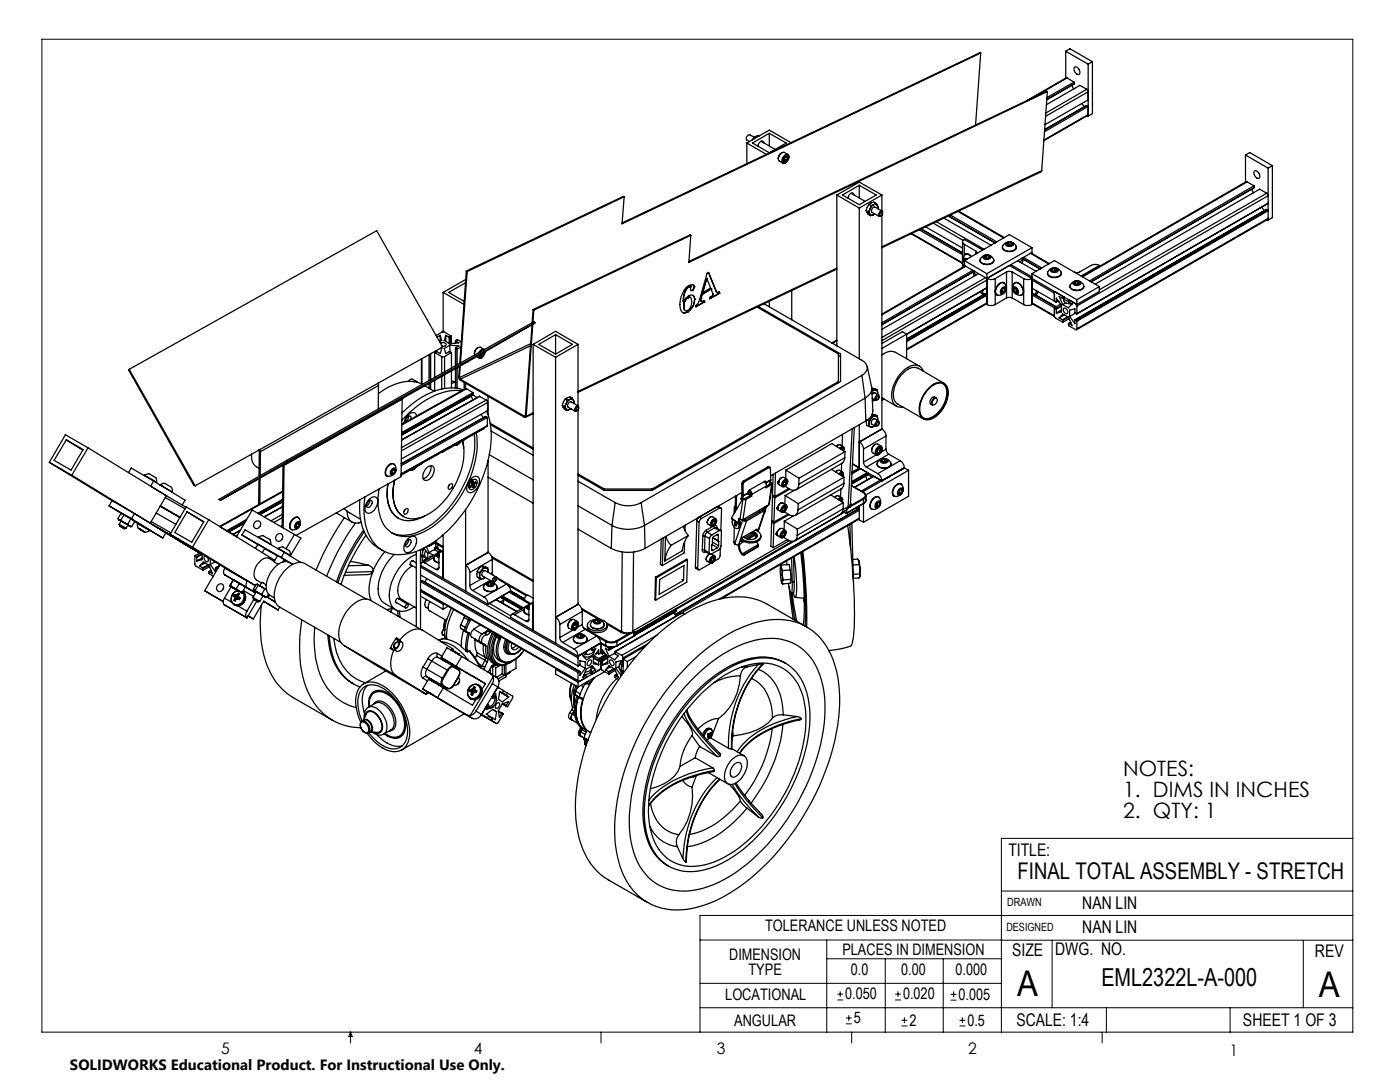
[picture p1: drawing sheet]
<svg xmlns="http://www.w3.org/2000/svg" width="279mm" height="216mm" viewBox="0 0 279 216" stroke-linecap="round" stroke-linejoin="round" font-family="sans-serif">
<defs><g id="words">
<g font-size="7.1">
<text x="203" y="198.7">A</text>
<text x="263.2" y="198.9">A</text>
</g>
<text font-size="4.9" x="219.8" y="196.7">EML2322L-A-000</text>
<text font-size="4.6" x="203.1" y="175.4">FINAL TOTAL ASSEMBLY - STRETCH</text>
<g font-size="4.2">
<text x="224.2" y="154.8">NOTES:</text>
<text x="224.2" y="158.9">1. DIMS IN INCHES</text>
<text x="224.2" y="163.1">2. QTY: 1</text>
</g>
<g font-size="3.5">
<text x="201.2" y="170.7">TITLE:</text>
<text x="216" y="181.4">NAN LIN</text>
<text x="202" y="190.7">SIZE</text>
<text x="210.6" y="190.6">DWG. NO.</text>
<text x="216" y="186.2">NAN LIN</text>
<text x="262.4" y="190.9">REV</text>
<text x="202.9" y="204.6">SCALE: 1:4</text>
<text x="248.1" y="204.6">SHEET 1 OF 3</text>
</g>
<g font-size="3.2">
<text x="152.7" y="185.7">TOLERANCE UNLESS NOTED</text>
<text x="145.5" y="191.5">DIMENSION</text>
<text x="168.1" y="190.5">PLACES IN DIMENSION</text>
<text x="149.4" y="194.6">TYPE</text>
<text x="169.8" y="194.6">0.0</text>
<text x="179.8" y="194.6">0.00</text>
<text x="190.7" y="194.6">0.000</text>
<text x="144.7" y="199.6">LOCATIONAL</text>
<text x="168.7" y="199.4">0.050</text>
<text x="180.2" y="199.4">0.020</text>
<text x="191.3" y="199.5">0.005</text>
<text x="146.5" y="204.6">ANGULAR</text>
<text x="170.4" y="204.2">5</text>
<text x="181.5" y="204.6">2</text>
<text x="193.1" y="204.6">0.5</text>
<text x="44.2" y="210.4">5</text>
<text x="94.6" y="210.3">4</text>
<text x="143.1" y="210.4">3</text>
<text x="193.2" y="210.3">2</text>
<text x="245.4" y="210.6">1</text>
</g>
<text font-size="3" x="14" y="213.5">SOLIDWORKS Educational Product. For Instructional Use Only.</text>
<g font-size="2.3">
<text x="200.8" y="185.7">DESIGNED</text>
<text x="201" y="180.9">DRAWN</text>
</g>
</g></defs>
<g fill="none" stroke="#000" stroke-width=".2">
<path d="M8.4 7.8h261.6v198.2h-261.6zM199.8 177.8h70.2M270 167.3h-70.2v38.7M139.7 187.6h60.2M139.7 196.2h60.1M165 187.6v18.4M165 191.3h34.8M167.1 199.5h1.1M167.1 198.4h1.1M167.7 197.8v1.1M176.7 191.3v14.7M178.6 199.5h1.2"/>
<path d="M178.6 198.4h1.2M179.2 197.8v1.1M188.2 191.3v14.7M189.7 199.6h1.2M189.7 198.4h1.2M190.3 197.8v1.2M199.8 187.6h70.2M210 187.6v13.5M260.1 187.6v13.5M270 182.7h-130.3v23.3M70 206v2.1M70 206l.3 .8h-.7z"/>
<path d="M119.9 206v2.1M139.7 201.1h130.3M168.8 204.3h1.2M168.8 203.1h1.2M169.4 202.6v1.1M170 206v2.1M179.9 204.7h1.2M179.9 203.6h1.2M180.5 203v1.2M191.5 204.7h1.2M191.5 203.6h1.2M192.1 203v1.2"/>
<path d="M220 206v2.1M220.8 201.1v4.9M245.5 201.1v4.9"/>
</g>
<g fill="none" stroke="#000" stroke-width=".25">
<path d="M195.7 10.6l-71.6 34.1 .5-5.4M195.7 10.6l-1 14.3M195.7 10.6l-.1-.1-71.4 34M209 18.3l-71.5 34.1 .4-5.4M209 18.3l-1.1 15.7M209 18.3l-.1-.1-71.4 34M212.7 10.2v5.4M212.7 10.2l4.5 2.6M212.7 10.2l.8-.5 4.5 2.6M212.9 15.6l-.1-.1-7.9 4.6M212.9 15.6l1.4 .8M212.9 15.6l-6.7 3.9"/>
<path d="M213.9 17l.3 .7M214.3 16.7l-5.4 3.2M214.3 16.4l-5.3 3.1M214.3 16.4v.3M214.5 13.4a.95 .95 0 0 1 .9 .5 .95 .95 0 0 1-.1 1 1.01 1.01 0 0 1-.8-1.5zM215.3 13.8l.1 .1M216.9 17.8l.3 .5-8.5 4.9M216.9 17.8l-1.4-.8-6.7 3.9M216.9 17.8l-8.2 4.7M217.2 12.8v10.4M217.2 19.9l-8.6 5M218 12.3l-.8 .5"/>
<path d="M218 12.3v10.4l-.8 .5M124.6 39.3l-31.4 14.9M124.6 39.3l-.2-.1-31.3 14.9M149 28.5l3.9 2.3M149 28.5v4.2M150.2 28.5l3.3-1.9 3.4 1.9-3.4 2zM150.4 27.6l.1 .1M150.4 27.6l-.3 .3M150.6 27.4l-1-.5a.68 .68 0 0 0-.6 1l.6 .4M151.5 27.1a1.19 1.19 0 0 0-1.1 .5M151.9 28.2l2.8 1.6M152.4 28.5l-.1-.3a.96 .96 0 0 0-1 1"/>
<path d="M153.5 26.6v2.5M156 30.5l-.4 .3-.3 .9M156.4 32l.2 .2M156.5 31.8h.1M156.5 31.8l.5 .3M156.6 31.5l-.1 .3M156.7 31.1a.47 .47 0 0 1 .7 0 1.13 1.13 0 0 1-.9 1.4 .72 .72 0 0 1 0-1.2zM157 32.1l-.4 .1M157.1 31.2a.63 .63 0 0 0-.6 .4 .63 .63 0 0 0 .1 .6M157.1 31.2l.1 .3M157.1 31.2l-.3 .1 .4 .2M157.2 30.8l-.7-.4a1.16 1.16 0 0 0-1 1.7l.7 .5"/>
<path d="M157.2 31.5l-.2 .6M157.4 31.4v-.1a.46 .46 0 0 0-.2-.5 .46 .46 0 0 0-.6 .2l-.5 .7v.3a.45 .45 0 0 0 .1 .5 .45 .45 0 0 0 .6 0M157.9 28.5l-4.4-2.5-4.5 2.5M167 38.9v30.1M167 38.9l4.5 2.6M167 38.9l4.5-2.6 4.5 2.6M168.1 38.9l3.4-1.9 3.4 1.9-3.4 2zM169.9 38.6l2.7 1.6M170.4 38.9v-.1a.37 .37 0 0 0-.3-.3 .37 .37 0 0 0-.4 .1l-.3 .5-.2 .4M171.5 37v2.5M176 38.9v3.2l-1.4-.8a.7 .7 0 0 0-.6 1.1l1.4 .8M176 38.9l-4.5 2.6"/>
<path d="M207.9 34l-.1 .3-31.8 15.1M207.9 34l-31.9 15.2M208.4 27.9l8.8-5-8.9 5.2M215.9 20.6l.5 .7M216.8 21.1h.1M216.8 21.1l-8.3 4.8M216.9 21.1l.3 .1-8.7 5.1M216.9 21.1l-8.4 4.8M217 23.1l.2 .1M248.6 30.9v5.4M248.6 30.9l4.5 2.6M248.6 30.9l.8-.5 4.5 2.7"/>
<path d="M248.9 36.3h-.2l-32.8 18.9M248.9 36.3l1.4 .8M248.9 36.3l-32.9 18.9M249.8 37.7l.4 .8M250.3 37.5h-.1M250.3 37.5l-32.6 18.7M250.3 37.1l-32.9 19M250.3 37.1v.4M250.4 34.1a.91 .91 0 0 1 .9 .5 .91 .91 0 0 1-.1 1 1.02 1.02 0 0 1-.8-1.5zM251.2 34.5l.1 .1M252.8 38.6l.3 .5M252.8 38.6l-1.4-.9-32.8 19"/>
<path d="M252.8 38.6l-33.4 19.2M253.1 39.1l-38.2 22M253.1 33.5v5.4M253.1 39.1v4.5M253.9 33.1l-.8 .4M253.9 33.1v10.3l-.8 .5M88.4 58.3v7.9M88.4 58.3l4.2 2.4M92.9 56.4l-3.4 1.9 3.1 1.8M93 55.8l-4.6 2.5M93.1 54.1l-1.3 18.4M93.1 54.1l.1 .1"/>
<path d="M93.2 54.2l-1.3 18.2M136.4 60v.3M136.4 60h.1M137.3 59.4a1.91 1.91 0 0 0-.8 1.7M137.3 59.4h.1M137.3 59.4l.5-.1a1.76 1.76 0 0 1-.9 2.7M137.5 57.2l-.3 .3a3.3 3.3 0 0 0-.8 2.5M137.5 57.2h.1M137.8 59.3l-.5 .1M137.8 57.2h-.3M137.8 57.2h.1M137.8 57.2l.1 .1a.41 .41 0 0 0-.1 .4 .41 .41 0 0 0 .3 .3"/>
<path d="M137.9 47l-31.4 14.9M137.9 47l-.2-.1-31.3 14.9M138.1 58h.1M138.1 58h-.1M138.3 58.9l.3 .8M138.4 56.9l.1 .3M138.5 57.2l-.4 .8M138.5 57.2l-.2-.4a2.15 2.15 0 0 0-2.1 1.7 3.8 3.8 0 0 0-.1 3.8l.4 .1 .7-.1M138.5 57.2h.1M138.6 59.7a2.97 2.97 0 0 1-1.4 2.6M138.6 59.7v-.4a.77 .77 0 0 0-.7-.5 .77 .77 0 0 0-.7 .4l-.8 1.1M138.6 59.7h.1"/>
<path d="M139.8 60l.1 .2 .6-.2v.3M139.8 60l.1 .1M139.8 60h.1M139.9 59.5l-.1 .5M139.9 59.5h.1M140.1 58.7h.1M140.1 58.7l-.2 .8M140.2 58.4h.1M141 55.6h.1M141 55.6l-.8 2.8M141 55.6l.8 1.9-1.6 .9M141.9 57.7l.4 1-.1 .2-.6 .4v.3l1.9-1.1"/>
<path d="M141.9 57.7h.1M141.9 57.7l-1.8 1M143 58.3l.1 .1M143 58.3h.1M143 58.3l-1.6-3.9-.3 .1-1.5 5.4-.2 .5-.5 .6v.2l1.6-.9M143 58.3l.2 .1 .3-.2v.3M143.5 58.5h.1M158 58v5.8M167 53.7l-51.6 24.6M167 53.5l-51.6 24.6M171.5 41.5v30.1M172.9 42a1.41 1.41 0 0 0 .8 1"/>
<path d="M172.9 42l.4 .3M173.3 42.3l.3 .4M173.4 40.8l-.5 1.2M173.4 40.8l.4 .2M173.6 42.7a.47 .47 0 0 0 .7 .2M173.6 42.7l.1 .3M173.6 41.7l-.1 .4 .1 .6M173.6 41.7l-.3 .6M173.8 41l-.2 .7M174.3 42.8l.3-.1zM174.3 42.9l-.6 .1M174.4 40.8l-.6 .2"/>
<path d="M174.4 40.8l-.3 .3-.5 .6M174.4 40.8h.5l.2 .2M174.8 40.6l-.4-.3-1 .5M174.8 40.6l.3 .4M174.8 40.6l-.4 .2M175.1 41l.1 .3v.3zM175.5 42.3l.4-.2a.59 .59 0 0 1 .2 .7 .59 .59 0 0 1-.7 .4 .57 .57 0 0 1 .1-.9zM175.8 42.5l.1-.1a.3 .3 0 0 1 .1 .4 .3 .3 0 0 1-.4 .1zM176 42.9v42.7M181.8 46.6l10.3 6M181.9 46.6l10.2 5.9M183.4 45.9l8.7 4.9"/>
<path d="M183.8 45.7l8.3 4.8M183.8 45.7l8.3 4.7M184.7 45.3l7.4 4.2M186.2 44.5l6 3.5M186.9 44.2l9.5 5.5M188.4 43.5l9.4 5.4M189.3 43.1l9.3 5.4M189.7 42.9l9.2 5.4M191.2 42.2l9.1 5.3M191.3 42.1l9.1 5.3M192.1 48.3v5.1M192.4 52h.1"/>
<path d="M192.4 52a.47 .47 0 0 0-.3 .5 .47 .47 0 0 0 .3 .5M192.4 48.8a.49 .49 0 0 1-.3-.5 .49 .49 0 0 1 .4-.5l3.6 2.1M192.4 53l4.6 2.6M192.4 48.8l2.3 1.3M192.4 48.8v2.2M192.4 53v.2M192.5 52l4.5 2.6M192.5 52v1.2M192.5 52h-.1M192.6 53.1l-16.6 9.6M192.7 50.8v-.1a.96 .96 0 0 1 1.2 .5M192.8 51.8l-.4 .2"/>
<path d="M192.8 53.1l-16.8 9.7M192.8 51.8l-.2-.1-.2 .3M193.8 51.2a.82 .82 0 0 0-.9-.5 .82 .82 0 0 0-.7 .9l.1 .5a.4 .4 0 0 1 0-.4 .4 .4 0 0 1 .4-.2l.3 .2M194.1 53.9l-18.1 10.5M194.5 54.1l-18.5 10.7M194.7 50.1a.34 .34 0 0 1 .2 .3 .34 .34 0 0 1-.2 .3M194.7 50.1v.6M194.9 54.8l-.4-.2-.2-.4 .2 .9M195.3 54.6l-19.3 11.1M195.6 51.9a1.53 1.53 0 0 0 2.6 .5l.1-.5M196.1 51.2a1.37 1.37 0 0 1 2.2 .9 1.87 1.87 0 0 1-2.7 0 .86 .86 0 0 1 .5-.9zM196.1 57.9l.2 .9a.7 .7 0 0 1-.6-.6"/>
<path d="M196.3 51a.85 .85 0 0 1 1.4 .4 .88 .88 0 0 1-1.5-.2zM196.7 55.4l-20.7 11.9M196.8 51l-.4 .2 .2 .3 .5 .1 .4-.2-.2-.3M196.8 51l.5 .1M196.8 51.5l-.2 .1M196.8 51.5h.5M196.8 51v.5M197 57.4l-16.1 9.3M197 58.4l-16.1 9.3M197 54.6v6.2M197 55.6h.1M197 55.9l-21 12.1"/>
<path d="M197 58.9l-16.1 9.3M197 58.7l-16.1 9.3M197 58.5l-16.1 9.2M197 55.6a1.95 1.95 0 0 0 1.6 0M197.3 51.1v.4M198.6 55.6v5.2M199.4 56.7a.75 .75 0 0 1 .9-.3 .75 .75 0 0 1 .5 .9 1.34 1.34 0 0 1-.6 1.3 1.34 1.34 0 0 1-1.4 .1l-.1-.8 .3-.6zM199.9 57.5a.47 .47 0 0 1 .8-.1 .96 .96 0 0 1-1 1.2v-.6zM200 58l-.2 .1M200 58l.4 .2M200.1 49.3a1.25 1.25 0 0 0 1.7 .9l.8-.4 .2-.5M200.2 57.5l-.2 .5"/>
<path d="M200.2 57.5l.4 .2M200.3 48.8a1.37 1.37 0 0 1 1.5-.5 1.37 1.37 0 0 1 1 1.2 1.8 1.8 0 0 1-2.7 0v-.4zM200.4 56.4a1.58 1.58 0 0 0-1.8 2.1l.4 .3M200.6 57.7l-.2-.3-.4 .3-.2 .5 .2 .3 .4-.3M200.6 57.7l-.2 .5M200.8 48.5l.4-.2h.6a.39 .39 0 0 1 .4 .3 .39 .39 0 0 1-.1 .4l-.5 .2-.5-.1-.4-.2zM200.9 54.3l.4-.1 .7 .1M200.9 59.4l.4-.1 .7 .1M200.9 54.3l-2.3 1.3M200.9 54.3v5.1M200.9 59.4l-2.3 1.4M201.3 48.4l-.4 .2 .1 .4h.6l.4-.2-.1-.3"/>
<path d="M201.3 48.4l.6 .1M201.3 48.9h.5M201.3 48.9l-.2 .1M201.3 48.4v.5M201.4 53l4.6 2.6M201.7 52.8l4.3 2.4M201.9 48.5v.4M202 59.4l2.3 1.4M202 54.3l2.3 1.3M202 54.3v5.1M202.3 57.3a.89 .89 0 0 1 .8 .4 .89 .89 0 0 1 0 .9 .91 .91 0 0 1-.8-1.3zM202.3 57.7l.2-.3 .4 .3 .2 .5-.2 .3-.4-.3"/>
<path d="M202.3 57.7l.2 .5M202.4 56.6a.97 .97 0 0 1 1.5 .7l.3 .6a.84 .84 0 0 1-.4 1 .84 .84 0 0 1-1.1-.3 1.51 1.51 0 0 1-.3-2zM202.5 56.4a1.3 1.3 0 0 1 1.7 1.1l.1 .4a.78 .78 0 0 1-.4 .9M202.6 57.5l-.3 .2M202.7 57.5l.2 .5M202.9 58l.2 .1M202.9 58l-.4 .2M203.1 52l3.7 2.1M203.9 51.5l3.7 2.2-3.7-2.2M204.1 51.6l-.6 .6M204.1 51.6v.5l-.2 .4M204.3 51.4l3.6 2"/>
<path d="M204.3 55.6a1.95 1.95 0 0 0 1.6 0M204.3 55.6v5.2M205.7 50.6l3.6 2.1M205.8 50.5l3.6 2.1M205.9 55.6v5.2M206 58.5l4.7 2.7-.3 .2M206 58.8l4.4 2.6M206 49.4l-9 5.2M206 49.4v1l-9 5.2M206 54.6l-.1 6.2M206 49.4l-4.6-2.6-8.9 5.2M206 54.6l4.4-2.6 9 5.2"/>
<path d="M206 54.6l8.9 5.2M206 55.6l8.9 5.1M206 55.6h-.1M206 57.5l4.4 2.6M206 55.9l4.4 2.6M206.8 58v.5l-.2 .3 .3-.2 .3-.4M209.1 54.5a1.25 1.25 0 0 0 1.7 .9 .94 .94 0 0 0 1-.9M209.3 54a1.38 1.38 0 0 1 1.5-.5 1.38 1.38 0 0 1 1 1.2 1.8 1.8 0 0 1-2.7 0v-.4zM209.7 53.7a.95 .95 0 0 1 1.5 .2 .92 .92 0 0 1-1.6 0zM210 53.7v.4M210.4 58.5l.2-.2 1.5 .8v.4M210.4 58.5v1.6"/>
<path d="M210.5 58.2l-.1 .3M210.6 58.2l-.1 .1M210.6 53.6l.4 .2-.2 .4h-.5l-.4-.2 .1-.3M210.6 53.6l-.6 .1M210.6 54l.1 .2M210.6 54l-.5 .1M210.6 53.6v.4M212.1 59.5l-.7-.3 .7 1.6M212.4 59.3l-.3 .2M213.5 57.1a1.53 1.53 0 0 0 2.6 .5l.2-.5M213.9 56.5a1.36 1.36 0 0 1 1.4-.4 1.36 1.36 0 0 1 1 1.2 1.8 1.8 0 0 1-2.7 0v-.4zM214.2 56.3a.94 .94 0 0 1 1.5 .3 .92 .92 0 0 1-1.6-.1z"/>
<path d="M214.5 56.3v.4M214.9 59.8v.9M215.1 56.2l-.6 .1M215.1 56.2l.4 .2-.2 .3-.5 .1-.5-.2 .2-.3M215.1 56.6l-.5 .1M215.1 56.6l.2 .2M215.1 56.2v.4M219.4 53a1.66 1.66 0 0 0-1.6 0l-2.4 1.3h-1M219.4 57.2l-4.5 2.6M219.4 53v.2M219.4 57.2v1l-4.5 2.5M219.4 53l-3.6 2.1"/>
<path d="M251.8 41.3l.5 .7M252.7 41.8h.1M252.8 41.8l-38.3 22M252.8 41.8l.2 .1M252.9 43.8l.2 .1M253 41.9l.1 .2-38.2 22M253 41.9l-38.2 22.1M253.1 43.6l-.1 .2-38.2 22M253.1 43.7v.2M253.1 43.6l-38.2 22M25.8 73.7l-.2 .1 13 23 .3 .1M25.8 73.7l13.1 23.2"/>
<path d="M25.8 73.7l49.4-27.7 13.1 23.3-12.9 7.2M75.4 76.5l.1 .4M75.4 76.5l-23.5 13.2M75.5 76.9l-23.5 13.2M75.5 76.9v4.7M80.3 79.7l-23.6 13.2M80.3 79.7l-.3 15.4-20.9 11.7M80.3 79.5v.2M80.3 79.5l-36.3 20.3M81.5 76.1l.3-.4 .4-.1 .9 .5M82.7 76.2a10.2 10.2 0 0 0-7.2 2.3M82.7 76.2l.5 .1"/>
<path d="M82.7 76.2l.2-.1 .3 .2M83.2 76.3l1.1 .4M84.1 71.6v5M84.2 71.6v5.1M84.8 77l1.8 1.1M85.6 70.8v5.2M85.6 76.5v1M85.9 70.6v5.2M85.9 76.3v1.3M86.7 70.3l1.5 .9M86.7 70.3v5M86.7 75.9v2.1"/>
<path d="M87 67l1.2-.7 .3-.1 1.5 .9M87.1 70.2l-.4 .1M87.1 70v.2M87.8 66.9l.4 1-.5 .3M87.8 66.9l-.6 .4M87.8 66.9v1.2M87.9 68.5l.8-.1 .3 .3a.56 .56 0 0 1-.8 .4M88 69.4l.2 .1-.4 1.1-.7-.4M88.2 71.2h.5M88.2 71.2v3.3M88.2 75.1v2.5M88.4 66.1l-.1 .1"/>
<path d="M88.7 71.2v3M88.7 74.8v2.7M89 66.9l-.3 1 1.1 .7M89 66.9l.6 .4M89 66.9v1.2M89.6 67.3h.2M89.6 67.3v1.2M89.8 68.9l-1.1 .6 .3 1.1 .8-.4M89.8 68.9l1.8 .1-.7 .4M89.8 70.2l.3 .1M89.8 67.3v1.3M89.8 68.9v1.3"/>
<path d="M90 67.1l-.2 .2M90 67.1v1.4M90.1 67.1v1.4M90.1 76.1h.2l.6 .2-.8 .3M90.1 70.3l-1.4 .9M90.1 70.3v3.1M90.1 74v3.4M90.9 68l.4-.2 .7 .4M90.9 69.4l.3 .3M90.9 68v.5M90.9 69.5v3.5M90.9 73.6v3.8"/>
<path d="M90.9 68l.7 .4-1.8 .2M91.2 69.7v3.1M91.2 73.4v4.1M91.5 75.2l.2 .5 .2 .1M91.5 75.2l.2 .2M91.7 75.4l.2 .3M91.7 73.1l-.2 2.1M91.9 73l-.2 2.4M91.9 75.8l12.7 7.5M91.9 75.7v.1M91.9 75.7l12.8 7.3M92 69.3l-.8 .4"/>
<path d="M92.1 78a11.3 11.3 0 0 0-7.9 2.4l-2.7 2.1-1.3 1.4M92.5 77.8a9.9 9.9 0 0 0-8.3 1.5l-1.8 1.2-2.2 1.9M92.6 76.3v1.4M92.7 76.4v1.2M92.9 77.5l.2 .1M92.9 77.5l-12.7 7.2M92.9 76.5v1M93.1 77.6l1.3 .8M93.1 77.6l-12.9 7.2M94 79l.4 .8M94.4 78.4l.1 .1M94.4 78.4l-14.2 7.9"/>
<path d="M94.4 78.8l.8 .5M94.5 78.7l-14.3 8.1M94.5 78.5v.2M94.5 78.5l-14.3 8M95.1 71.2l.5 .2M95.4 71v.2a.45 .45 0 0 0 .8 .1M95.4 69.4a1.34 1.34 0 0 0-.7 1.2M95.5 70.9a.41 .41 0 0 0 .2 .4 .41 .41 0 0 0 .4 .1M95.7 79.1h.1M95.7 79.1l-15.5 8.7M95.7 79.1l1.3 .7M95.8 70.8l.2 .3z"/>
<path d="M96 70.7l.3 .2M96.3 70.9l-.3 .2M96.5 70.3l.1 .1M96.5 70.4h.1M96.6 69.8l-.5 .1-.3 .3M96.6 69.7l-.7-.4a1.21 1.21 0 0 0-1.1 1.5M96.6 70.4l-.3 .5M96.6 70.3v.1M96.7 69.7l-.6 .1-.5 .6M96.8 70.2l-.3 .8-.4 .4M97 79.8l.3 .5M97 79.8l-16.9 9.5"/>
<path d="M97.4 79.1v3.7M105.9 69l-14 6.7M105.9 68.6l-14.2 6.8M106.2 64.8l-1.4 18.1M106.3 64.7l-1.3 18.3M106.4 68.7v57.1M106.4 68.7l4.5 2.6M106.4 68.7l4.5-2.6 4.5 2.6M106.4 61.8l-.2 2.6M106.4 61.8l.1 .1M106.5 61.9l-.1 2.4M106.8 64.5l-.2-.3-49.4 27.7"/>
<path d="M106.8 64.5l-49.4 27.6M106.8 64.5l-13.4 7.7-13.1 7.3M110.9 66.8v3.9M110.9 71.3v57M110.9 66.8l-3.4 1.9 3.4 2M110.9 66.8l3.3 1.9-3.3 2M112.8 79.7l-.6 1.2M112.8 79.7l.4 .2M113.2 79.9l-.2 .6M113.8 79.7l-.8 .8M113.8 79.7a.44 .44 0 0 1 .6 .2M113.8 79.7l-.6 .2"/>
<path d="M114.2 79.4l-.4-.2-1 .5M114.2 79.4l-.4 .3M114.2 79.4l.2 .5M114.4 79.9l.1 .6zM115.4 68.7l-4.5 2.6M115.4 68.7v12.3M136.4 60.3h.1M136.5 61.1v.5l.3 .4M136.5 61.1h.1M137.2 62.3l-.9 .1M137.2 62.3h.1M140.5 60.3h.1"/>
<path d="M151.1 61.3l16.2 9.3v5.8M151.3 61.2l16.4 9.4v5.5l-37.6 21.8M152.5 60.6l19.5 11.3a1.57 1.57 0 0 1 1.1 1.5 1.57 1.57 0 0 1-1.1 1.5M153.5 60.1v1.1M167 67.9l-1 .5M167 68l-.9 .5M167.3 76.1l-37.2 21.5M167.3 70.9l.4 .3M172 74.9l-44 25.4M172 74.9l.6 4.5M172.6 79.4l-44 25.4M172.6 79.4l.2 4.6"/>
<path d="M173.1 73.1l.9 4.3a2.22 2.22 0 0 1-1.4 2M174 77.6l.2 .2M174 78.7l.4-.3 .9 .4M174.1 79.5l.6 .4M174.1 80l.4-.3-.4 .3M174.2 77.8l-.2 .3M174.2 77.8h.5M174.7 77.8l.3 .1 .2 .5M174.7 77.8l-.7 .3M174.7 77.8h.4M174.9 78.9l.3-.1a.62 .62 0 0 1 .2 .7 .62 .62 0 0 1-.7 .3l-.1-.3zM175.1 77.8l-.4-.2-.7-.1 .2 4.7a2.39 2.39 0 0 1-1.4 1.8"/>
<path d="M175.1 77.8l.1 .6M175.1 79.2l.2-.1a.33 .33 0 0 1 0 .4 .33 .33 0 0 1-.4 .1zM175.2 78.4l-.1 .3zM176 70.8l.4-.2a2.21 2.21 0 0 1 2.3-.3l4.8 2.8M176 79.4l2.9 1.6M176.4 79.6l-.4 .3M180.9 66.7l-4.9 2.8M180.9 66.7v4.9M180.9 66.7l-.8-.5-4.1 2.3M184.3 74.1a1.79 1.79 0 0 0-2.7-1 6.9 6.9 0 0 0-3.6 6.7 1.69 1.69 0 0 0 2.2 1.4M185.1 77.8a2.86 2.86 0 0 1 3.1-1.2 2.66 2.66 0 0 1 .7 3.1 5.3 5.3 0 0 1-3.8 3.9 1.79 1.79 0 0 1-1.5-2.2l.1-1 .4-1.1zM185.5 77.3a2.47 2.47 0 0 1 3.1-.7 3.1 3.1 0 0 1 .3 3.5 5.4 5.4 0 0 1-3.6 3.6 1.64 1.64 0 0 1-1.9-1.9 6.6 6.6 0 0 1 2.1-4.5z"/>
<path d="M186 79.4l.4-.2 .5 .2a.95 .95 0 0 0-.8 1.4l-.3-.2a.81 .81 0 0 1 .2-1.2zM186.3 79.7l.2-.2a.33 .33 0 0 1 .5 .2 .81 .81 0 0 1-.9 1l-.1-.4zM188.2 76.6a2.81 2.81 0 0 1 .6 3 5.4 5.4 0 0 1-3.8 3.9l-.7-.1M188.4 76.5l-5.1-3a2.49 2.49 0 0 0-2.9 .8 5.9 5.9 0 0 0-2 5.4l.7 .9 5.2 3M197 60.6l-16.1 9.2M197 60.7v.1M197 60.4l-16.1 9.3M197 60.8a1.95 1.95 0 0 0 1.6 0M204.3 60.8a1.95 1.95 0 0 0 1.6 0M206 60.6l4.5 2.6M206 60.4l4.4 2.6M210.4 63l.2 .5 1.5 .8"/>
<path d="M210.4 60.1l.4 .1M210.4 61.4v1.6M210.4 61.4l.3 .2M210.7 61.6l.1 .1M210.8 60.2l.4-.2-.4 .3M210.8 60.2v-.7l1 1.4v1.3l-1 .3M210.8 61.7v.8M211.1 60.1l.3 .2M211.4 63.4l.6 .4M211.7 60.7l-1.3 .7M211.8 61.8l-1 .7M211.8 61.1l-1 .6"/>
<path d="M211.8 61l-1.1 .6M212 63.8l.1 .1M212.1 63.9v.4M212.3 61.5a.72 .72 0 0 1 .7 1.1 .72 .72 0 0 1-.7-1.1zM212.4 62.8l-1 .6M212.7 60.4l-.6 .4M213.1 63.2l-1.1 .6M213.2 63.3l.8 1.6-.7-.3M213.2 63.3l-1.1-.6-.7 .7M213.2 63.3l-1.1 .6M213.3 60.1a1 1 0 0 1-1-.7 .96 .96 0 0 0 1 1.2h.7M213.3 64.6v.4l1.4 .8 .2-.2"/>
<path d="M213.4 63.6l-1.3 .7M213.5 63.1l1 1.5v-.8l.3 .2M213.7 64.3l-.4 .3M214 60.6l-.7-.4v-.4l1.3 .8 .3 .5M214 60.6l-.8 .8-1.1-.6M214.6 62.5l-1.1 .6M214.8 64l.1 .1M214.9 62.6l-.4-.2v-.8l-1 .3v1.2M214.9 62.6l38.2-22-38.2 22.1M214.9 61.1v1.5M214.9 64.1v1.5M9.8 92.3l12.6 7.6"/>
<path d="M9.8 92.3l4.5 2.5M13.2 87.8l3.4 1.9-2.4 4.1-3.4-1.9zM13.2 87.8l3.3 2M14.3 94.8l15.7 9.6 3.2-5.5M17.6 89.4l15.6 9.5M17.6 89.4l-3.3 5.4M17.6 89.4l-4.5-2.7-3.3 5.6M22.4 99.9l-.6 1M22.4 99.9l4.4 2.6M25.6 94.3l.6-.9 4.5 2.6M28.9 94.8l.4-.2a.68 .68 0 0 1 .9 .2 1.09 1.09 0 0 1 1.1 1.1v.3M28.9 94.8l2.4 1.4"/>
<path d="M28.9 94.8l-.1 .1M30.7 96l-.6 1 3.3 2.1M30.7 96l6.2 3.8-.5 1M31.3 96.2l-.1 .1M32 96.8h.1M32 96.8l.5-.3a1.14 1.14 0 0 1 1.2 .4 .97 .97 0 0 1 .7 1.3M32 96.8l2.4 1.4M33 99.3l3.9 2.2M33.2 98.9l3.9 2.3M34.4 98.2h-.1M50.2 90.6a2.49 2.49 0 0 0 1.5 2.9M51.7 89.8v5.2"/>
<path d="M51.7 89.8h.1M51.7 95.5l-.1 5.2M51.9 89.7l.1 .4M51.9 89.7l-13 7.2M51.9 95.4v5.1M52 90.1l-.1 4.8M56.4 99.8l-4.8 2.7M56.4 99.7l-4.9 2.7M56.4 98l-12.6 7.1M56.4 98.1l-12.5 7M56.5 92.9l-.2 12.3M56.7 92.9l-.2 12.4"/>
<path d="M56.9 92.6l-.2 .3M57.2 91.9l.2 .2M57.2 91.9l-13.5 7.8 .3 .1M57.4 92.1l-13.4 7.7M71.8 99.7a11.7 11.7 0 0 0 1.9 8.1l1.1 1.1 1.6 1M73.7 99.7a.9 .9 0 0 1 1-.6 .9 .9 0 0 1 .7 1.1 2.41 2.41 0 0 1-2 2.2 1.31 1.31 0 0 1-.2-2.1zM73.8 99.8l-.2 .8-.5 .4M77.4 96.6a7.3 7.3 0 0 0 1.2 6.1l.9 .7M77.4 96.6a7.4 7.4 0 0 0 1.3 6.1 4.8 4.8 0 0 0 6 .3M77.5 93a.8 .8 0 0 1 .9-.5 .8 .8 0 0 1 .6 .9 1.31 1.31 0 0 1-.5 1.4 1.31 1.31 0 0 1-1.5 0v-.8zM78.1 94.3h.1M78.1 94.3l.4 .2"/>
<path d="M78.3 93.5l.4-.1a.82 .82 0 0 1 .2 .9 .82 .82 0 0 1-.7 .5l-.3-.2v-.4zM78.4 93.7v.1M78.4 93.8l-.3 .5M78.4 93.8l.4 .2M78.6 92.6l-.1-.1a1.63 1.63 0 0 0-1.4 2.4l.1 .1M78.7 95.8a7.5 7.5 0 0 0 .8 6.4l1 .9M78.8 94l-.1-.4-.3 .1-.4 .5 .1 .4 .4-.1M78.8 94l-.3 .5M81.5 83l-.1 .6-.5 .6M81.9 93.8l-1.9 1M82 83.6a.4 .4 0 0 0 0-.4 .4 .4 0 0 0-.4-.2l-.5 .5-.2 .8M83.1 93.1l-.7 .6h-.6"/>
<path d="M83.1 93a1.26 1.26 0 0 1-1.4 .8M83.1 83v-.2a.82 .82 0 0 0-1.4-.2l-.8 .9-.3 1M83.4 92.8l-.5 .3M84.1 92.5l-1.1 .7M85.2 93.3l.3-.2a.73 .73 0 0 1 .9-.1 .73 .73 0 0 1 .3 .8 2.06 2.06 0 0 1-1.9 2 1.24 1.24 0 0 1-.1-1.9zM85.9 92.9a2.29 2.29 0 0 1-1.4 2.6M87.9 90.3l-4.7 2.7M88.6 89.9l-.2 .3h-.4M89.7 96.8l-.2 .2M89.7 96.7l.5-.2a.72 .72 0 0 1-.6 1.1l-.2-.3zM90.7 88.9l-2.4 1.3M92 88.1l-.5 .5a.67 .67 0 0 1-.9 .1"/>
<path d="M92 88.1a1.2 1.2 0 0 1-1.5 .7M92.3 88a12.3 12.3 0 0 1-1.8 9.4 11.6 11.6 0 0 1-7.4 6.1 3.8 3.8 0 0 1-4.5-3.6l-.1-2.2 .3-1.9M92.3 87.8l-.5 .3M92.4 87.9l.1 1.5M93 87.5l-1.1 .7M93.5 96.8l.1 .1M93.5 96.8v.1M93.8 96h.1M94 95.5l.3-.2a.83 .83 0 0 1 1-.2 .83 .83 0 0 1 .4 1 2.41 2.41 0 0 1-1.9 2.2 .95 .95 0 0 1-.6-1.4l.3-.7zM94 96.9l.1 .1M94.1 95.7l.1 .1M94.1 96.8l-.2 .3v.1l.2-.2"/>
<path d="M94.1 96.8l.2 .2M94.1 95.7v.1M94.1 96a.6 .6 0 0 1 .8-.3 .6 .6 0 0 1 .3 .8l-.5 .9a.6 .6 0 0 1-.8 .3 .6 .6 0 0 1-.2-.9zM94.2 96.6l.1 .1M94.2 96.4l.3-.1 .3 .2M94.2 96.2l.3 .2M94.2 96.5l.4 .2M94.3 96.2l.1 .1M94.3 97l.1 .3 .3-.2M94.3 97h-.2M94.3 96.7l.3 .3M94.3 96.7l.3 .2"/>
<path d="M94.4 96.3v-.2l-.2 .1v.5l-.1 .1M94.4 95.7a.97 .97 0 0 0-.8 1.5M94.4 96.3l.1 .1M94.5 95.7l-.6 .3-.3 .4v.9M94.6 97l-.2 .2M94.6 97l.1 .1M94.6 96.9l.1 .2M94.6 96.7v.2M94.7 86.6a19.7 19.7 0 0 1-4.4 13.8 15.7 15.7 0 0 1-8.3 6.2 5.8 5.8 0 0 1-3.9-.3M94.7 96.3h.2M94.8 96.5l-.2 .2M94.9 96.2v.1"/>
<path d="M94.9 96.3h.1M95 96.3l-.1-.2-.4 .3M95 96.3l-.2 .2M95 86.4a18.4 18.4 0 0 1-3 12.5 17.6 17.6 0 0 1-8.8 7.8 5.3 5.3 0 0 1-7.5-4.1l-.3-2.6 .2-2.4M96 82.7l.5 .7M96.7 85.3l-4.7 2.8M96.9 83.1h.1M96.9 83.1l-16.8 9.5M96.9 83.1l.4 .2M97.1 82.1a17.2 17.2 0 0 1-.4 12.1 28.2 28.2 0 0 1-10.7 14.3 10.5 10.5 0 0 1-8.4 1.9 7.3 7.3 0 0 1-4.7-5.8l-.3-2.9 .2-2.5M97.3 84.9l-.1 .2-17.2 9.6M97.3 83.3l-17.2 9.6"/>
<path d="M97.3 83.3v1.6M97.3 84.9l-17.2 9.6M97.3 80.3v1.7l-17.2 9.6M97.3 80.3l-17.2 9.7M97.4 91.9v18.3M97.4 95.2l9 5.2M97.6 90.7l8.8 5M97.8 84.5l8.6 4.9M97.9 84.7l8.5 4.9M98 86l8.4 4.8M104.7 83l-.1 .3M104.8 82.9l-.1 .1"/>
<path d="M104.8 82.9l.2 .1M104.8 83h-.1M105 83l-.2 .3h-.2M106.4 82.6l-1.5 .7M106.4 82.4l-1.4 .6M112.2 80.9l.4 .8 .5 .2M112.2 80.9l.4 .2M112.6 81.1l.3 .5M112.9 81.6l.4 .2 .3-.1M112.9 81.6l.2 .3M113 80.5l-.1 .5v.6M113 80.5l-.4 .6"/>
<path d="M113.6 81.7l.3-.2zM113.6 81.7l-.5 .2M115 81.1l.3-.1a.63 .63 0 0 1 .1 .7 .63 .63 0 0 1-.7 .3v-.3zM115.1 81.3h.2a.3 .3 0 0 1 .1 .4 .3 .3 0 0 1-.5 .1zM115.4 81.7v38.9M115.4 94.6l5.2 3M115.4 94.8l5.2 3.1M115.4 96l7.4 4.3M115.4 81l-1.4-.8a.7 .7 0 0 0-.6 1l1.4 .9M120.6 97.6v.3M120.6 97.6h9.5M120.6 97.9h9.5"/>
<path d="M130.1 97.6v.3M146.8 99l-.1 2M147 98.9l-.1 2.3M147.9 99.5l.2 .3v-.1M147.9 99.5l.2 .2M148 96.5l.3 .1M148 96.5l.1 2.3M148.1 98.8h.1M148.1 98.2l-19.4 11.2M148.1 98.8l-.2 .7M148.2 99.6h.1M148.2 99.6l-2.2 3.8"/>
<path d="M148.3 99.6l.6 .1M148.3 99.6l-.6 4M148.3 96.6v2.3M148.3 96l-.3 .5M148.3 96l.2 .2M148.3 99l-.2 .7M148.3 98.9v.1M148.5 96.2l-.2 .4M148.9 99.7l-.6 4M149.2 98.5l.1 .1h.2M149.2 98.5l-.9 .5M149.2 98.4l-.9 .5"/>
<path d="M149.2 98.4v.1M149.2 98.4h.1M149.3 98.4l.2 .2M149.4 98l.4 .4v.4M149.6 97.8l.3 .3 .1 .5M149.7 98.1l-.4 .3M149.8 98.8l-1.1 .7-.3-.1-.2 .2M149.8 98.8l.2 .2M149.8 98.4l-.3 .2M150 99l-1.1 .7M150 98.6v.4M152.5 96.1a.9 .9 0 0 1 .5 .9"/>
<path d="M152.7 96.1h.1M152.7 96.1l-.1 .1M152.7 96v.1M152.9 96.2l-.1-.2h-.2l-3.1 1.8-.3 .6M152.9 96.3v.2M152.9 96.2v.1M153 97l-3 1.6M153.2 93.2l.5 .1M153.2 93.2l.3 .1M153.2 93.2l-4.9 2.8M153.5 93.3h.2v.1l.1 2.3M153.5 93.3l-5 2.9"/>
<path d="M153.7 96.4l.4-.1v.3l-.1 .1M153.7 96.4h.1M153.7 96.4l-.1 .3M153.8 96.4v.2M153.8 96.6l-.8 .4M153.8 95.8l-.3 .9M153.8 95.7v.1M153.8 95.7l-.9 .5M153.8 95.8l-.9 .5M154 96.7l-1.1 .6 .1-.3M154 96.7l-.6 4M154.1 96.6l-.7 4.1"/>
<path d="M154.2 99.1l.4 .2M154.2 99.1l-.2 4.8 .4 .3M154.3 94.7l-.1 4.1 .4 .3M154.4 99l-.2 .1M154.6 99.3l-.2 4.9M154.8 94.4l-.2 4.7M155.2 96.4h.1M155.2 96.4l.2 .2M155.2 96.3l.2 .1M155.3 96.1l.1 .1M155.3 96.2h.1M155.4 96.2h.1"/>
<path d="M155.5 95.9l-.3 .5M156 95.3l-.4 .3-.2 .8M156 95.3h.1M156.3 96.6l.1 .2M156.3 96.6l.4 .2M156.4 96.8h.3M156.5 96.2l.5 .2M156.6 95.9l.4-.2a.8 .8 0 0 1 0 .9 .8 .8 0 0 1-.8 .4v-.5zM156.7 96h.3M156.7 96l-.4 .4 .1 .4M156.7 98.9l-.1 1.7M156.7 98.9l2.6 1.6"/>
<path d="M156.8 93.8v1.7M156.8 93.8l2.7 1.6M157 96.4l-.3 .4M157 96v.4M157.1 95.6l-.7-.3a1.02 1.02 0 0 0-.9 1.4l.6 .4M157.2 96.1l-.2-.5a1.04 1.04 0 0 0-.9 1.5l.5-.1M157.4 97.5l-2.8 1.6M157.6 97.6l-3 1.7M158.5 97.8l-1.8 1.1M159.4 96.6a1.11 1.11 0 0 1-.6 1.2 1.11 1.11 0 0 1-1.2-.2l-.9-.7M159.5 95.4l-.1 1.2M165.8 98.7l2.5 1.6"/>
<path d="M165.9 93.7l2.6 1.5M166.8 94.2l.6-.4 .8 .4M167 99l-.4 .3 .4-.3 .4-.1 .6 .4M167.1 93.9l-.3 .3M167.3 99.7l.1-.2a.4 .4 0 0 1 .4-.2 .4 .4 0 0 1 .4 .3v.2M167.3 88.8l-.4 .3 .6-.4 .8 .4M167.4 99.7l.3-.3a.4 .4 0 0 1 .5 .3 .4 .4 0 0 1-.1 .5M167.4 94.6l.2-.2a.43 .43 0 0 1 .6-.1l.1 .4M167.5 94.7l.4-.3h.3l.1 .3-.1 .4M167.6 89.5l.1-.2a.43 .43 0 0 1 .7 0l.1 .3M167.6 99.7h.4M167.6 99.7l-.1 .1"/>
<path d="M167.7 89.5l.4-.2h.2l.1 .7M167.8 94.6h.3M167.8 94.6l-.2 .1M167.8 97.6l-.1 1.6M168 89.5h.3M168 89.5l-.2 .1M168 99.7v.4zM168 92.5l-.1 1.6M168.1 94.6v.4M168.1 86.7v2.3M168.3 89.5v.4M168.3 89.5l-.1 .4"/>
<path d="M168.4 96.4a1.19 1.19 0 0 1-.5 1.1l-9.1 5.3M168.4 96.4l-9.2 5.3M168.5 95.2l-.1 1.2M168.5 95.2l-9.2 5.3M168.6 91.3a1.28 1.28 0 0 1-.5 1.1l-9.2 5.3M168.6 91.3l-9.2 5.3M168.6 90.1l-9.1 5.3M168.6 90.1l-2.6-1.6-9.2 5.3M168.6 90.1v1.2M169.9 96.9l2.4 1.3M170.1 85.6l-.8 15.5M170.1 92.6l1.4 .8"/>
<path d="M170.5 85.3l-.8 15.4M171.5 84.7v8.9M171.5 93.4l4.5 2.6M171.5 93.4l-1.5 .8M171.5 88.2a1.83 1.83 0 0 1 .8 1.4M171.8 93.5l-1.8 .9M171.8 93.5l1.3 .8M171.8 93.5l-1.8 1M172.3 99.4v.2M172.3 98.2a.64 .64 0 0 1 .4 .6 .64 .64 0 0 1-.4 .6M172.3 98.2h.1M172.3 99.4l-2.5 1.5"/>
<path d="M172.3 98.2l.5 .8M172.3 92.2l.3 .7 .3 .3M172.3 99.6l-3.3 1.9M172.3 89.6v2.6M172.3 99.6v4.6M172.7 95l.4 .8M172.8 84l-19 11M172.8 99.8l-.2 .4-.3 .3M172.8 99l-.1 .3-.4 .3M172.8 99.8l-.5 .6M172.8 99v.8M172.9 93.2l2.3 1.3"/>
<path d="M172.9 83.9l.1 1 .4 .2M173.1 83.8l.3 .2M173.1 94.3l.1 .1M173.1 94.3l-3.1 1.8M173.2 94.7l-3.3 1.9M173.2 94.4l-3.3 1.9M173.2 94.4v.3M173.2 94.7l.9 .5M173.4 84l.1 .6M173.4 85.1l.5 .1M173.5 84.6a.5 .5 0 0 0 .4 .6M173.5 84.6l-.1 .5"/>
<path d="M173.9 85.2l.6-.3-.3 .3zM173.9 83.5l-.3 .5-.1 .6M173.9 83.5l-.5 .5M174 82.8l.2 .1M174.1 82.7l.6 .1 .4 .2M174.2 82.9l-.3 .6M174.2 82.9l.5 .1M174.3 95h.1M174.4 95l-3.9 2.2M174.4 95l1.3 .8M174.4 99.4a.74 .74 0 0 1 .9-.3 .74 .74 0 0 1 .5 .9 1.34 1.34 0 0 1-.6 1.3 1.34 1.34 0 0 1-1.4 .1l-.1-.8 .3-.6zM174.7 88.7a1.34 1.34 0 0 0-.7 1.2"/>
<path d="M174.7 83l.3 .1 .2 .5M174.7 83l-.4 .1-.4 .4M174.7 83h.4M174.9 84.1l.3-.1a.62 .62 0 0 1 .2 .7 .62 .62 0 0 1-.7 .3l-.1-.3zM175 90.1l.1 .3M175 92.6a1.26 1.26 0 0 0 1.8 .8l.3-.1a.87 .87 0 0 0 .7-.7M175 90.2l.4 .2M175.1 90.4h.3M175.1 83l.1 .6M175.1 84.3l.2-.1a.33 .33 0 0 1 0 .5 .33 .33 0 0 1-.4 .1zM175.2 83.6l-.1 .3zM175.2 89.4a.47 .47 0 0 1 .6-.2 .47 .47 0 0 1 .2 .6l-.4 .8a.44 .44 0 0 1-.5 .1 .44 .44 0 0 1-.3-.3l.1-.5z"/>
<path d="M175.2 94.5a1.83 1.83 0 0 1 .8 1.4M175.3 89.6v.1M175.3 89.7l-.2 .2M175.3 89.7l.5 .3M175.3 92a1.37 1.37 0 0 1 1.5-.5 1.37 1.37 0 0 1 1 1.3 1.67 1.67 0 0 1-2.8-.2zM175.3 84l-.7-.4a.71 .71 0 0 0-.6 1l.7 .5M175.3 99.2a1.58 1.58 0 0 0-1.7 2l.4 .4M175.4 89.5a.81 .81 0 0 0-.3 .9M175.4 89.5h.4M175.7 91.8a.92 .92 0 0 1 1.5 .2 .92 .92 0 0 1-1.6-.1zM175.7 95.8l.2 .2M175.7 95.8l-3.8 2.2"/>
<path d="M175.8 90l-.4 .4M175.8 89.5v.5M175.9 89l-.7-.4a1.13 1.13 0 0 0-1 1.7l.7 .5-2.6 1.4M176 85.6a1.61 1.61 0 0 1 .8 1.4M176 95.9v.1M176 85.6l-4.5 2.6M176 91.7v.4M176.1 89.6v-.1a.46 .46 0 0 0-.3-.5 .46 .46 0 0 0-.6 .2 .96 .96 0 0 0-.2 1.6l.4-.1M176.6 91.7l.4 .2-.2 .3-.5 .1-.4-.3 .1-.3M176.6 91.7h-.6M176.6 92.1l-.5 .1M176.6 92.1l.2 .1"/>
<path d="M176.6 91.7v.4M176.8 89.6l.2 .6 .4 .4M176.8 89.6l-.9 .6M176.8 87l-4.5 2.6M176.8 87v2.6M177.4 90.6l-4.5 2.6M177.4 90.6l2.3 1.3M177.6 95l-1.4 .8M178.9 96.8a.81 .81 0 0 1 1-.1 .81 .81 0 0 1 .4 .9 1.36 1.36 0 0 1-2 1.2l-.1-.8 .2-.6zM179.4 97.7l.6-.3a.85 .85 0 0 1 .1 .9 .85 .85 0 0 1-.7 .5 .67 .67 0 0 1 0-1.1zM179.5 98.1l-.2 .1M179.5 98.1l.4 .3"/>
<path d="M179.6 97.7l-.1 .4M179.7 91.9a1.83 1.83 0 0 1 .8 1.4M179.7 91.9l-4.5 2.6M179.7 97.6l.4 .3M179.8 96.6a1.4 1.4 0 0 0-1.7 1.4v.6l.3 .4M180.1 97.9l-.2-.3-.4 .2-.3 .5 .3 .3 .4-.2M180.1 97.9l-.2 .5M180.2 93.5l-1.3 .8M180.5 93.3l.8 .5M180.5 93.3l-8.3 4.8M181.3 93.8l-8.5 5M181.3 93.8v5.2l-9 5.2"/>
<path d="M21.8 100.9l2.4 1.5M21.8 100.9l4.4 2.6M23.7 103.7l-.1-.2 .2 .2M23.8 103.7l1 .6M23.8 103.7h-.1l.5 .3M23.8 104.6l1.4 .8M23.8 104.6l.1 .4M23.8 103.7l.3 .1M23.9 105l.9 .5zM24.1 103.8l.7 .5M24.2 104l1.3 .8M24.2 104l-.4 .6"/>
<path d="M24.2 102.5h.3M24.5 102.5l1 .6M24.5 102.5h-.4l-.6 1M24.5 102.5l.2 .3M24.7 102.8l.8 .3M24.7 102.8l-.6 1M24.8 104.3l1 .7M24.8 104.3l.7 .3M25.2 105.4l-.4 .1M25.5 103.1l1 .7M25.5 103.1l.6 .5M25.5 104.6l.3 .4"/>
<path d="M25.5 104.8l.5 .3-.2-.1M25.5 104.8l-.3 .6M25.8 105l.5 .1M26.1 103.6l.4 .2M26.1 103.6l-.6 1M26.2 103.5l6.3 3.9M26.3 105.1h-.2M26.5 103.8l.4 .3M26.8 102.5l-.6 1M26.8 102.5l6.3 3.8M26.9 104.1l-.6 1M26.9 104.1l.6 .3"/>
<path d="M27.4 104.5l.2 .9M27.4 104.5l2.4 1.4M27.4 104.5l2.5 1.3M27.6 105.4l1.4 .8zM27.8 105.6l.9 .5zM27.9 105.6h.1M28.3 105.8h.1M29.8 105.9l-.8 .3M29.9 105.8l-.1 .1M29.9 105.8l2.6 1.6M30.2 104.5l6.2 3.6M30.2 104.1l3.9 2.2"/>
<path d="M31.1 105.1l7 4.1M31.2 102.4l3.9 2.2M32.9 106.2l6.2 3.6M33.1 106.3l5 3M33.1 106.3l-.6 1.1M33.1 106.3l1.9 1.1M33.9 106.6l11 6.7M33.9 106.6l4.5 2.6M35 107.4h.1M35 107.4l3.1 1.9M35.3 107.6h.1M35.3 107.6l4.5 2.8"/>
<path d="M35.9 103.2l-3.9-2.2 3.9 2.3M36.2 108.1h.1M36.2 108.1l3.7 2.2M37.3 102.1l3.4 2-2.4 4.1-3.4-1.9zM37.3 102.1l3.3 2.1M37.6 108.9l.6 .4M38 109.1l.4 .3M38.1 109.3h.1M38.4 109.2l12.6 7.7-1.6-1M38.9 110.9l.1 2 1.5 .9M38.9 110.9l.3 .2M39.2 111.1l.1 .1"/>
<path d="M39.3 111.2v.7M39.8 112.9l.7 .4M40 110.3l-1.1 .6M40.3 110.5l-1.1 .6M40.3 111.3l-1 .6M40.4 110.5l-.1 1.2-1 .2M40.4 110.6l-1.1 .6M40.5 113.3v.1M40.5 113.4v.4M40.9 117.9l3.7 2.1M40.9 117.9l3.7 2.2M40.9 112.3l-1.1 .6"/>
<path d="M41 110.9a.63 .63 0 0 0-.2 .8 .63 .63 0 0 0 .7 .4l.1-.3-.3-.7M41.6 112.7l-1.1 .6M41.7 103.7l-4.6-2.6-3.2 5.5M41.7 103.7l-3.3 5.5M41.7 103.7l13.1 8.1M41.7 112.8l.7 1.6-.6-.3M41.7 112.8l-1.1-.7-.8 .8M41.7 112.8l-1.2 .6M41.8 114.1l-.1 .3 .9 .6M41.8 113.1l-1.3 .7M41.9 112.6l1.1 1.5 .1-.8M42 111.5l-.1 1.1"/>
<path d="M42.2 113.8l-.5 .3M42.2 113.8l-.4 .3M42.9 112.1l-1 .5M43.1 113.3l.3 .2M43.4 113.5v.1M43.4 116.8a.66 .66 0 0 1 1-.2 .66 .66 0 0 1 .1 1 .69 .69 0 0 1-1.1 .3 .69 .69 0 0 1 0-1.1zM43.5 113.5h-.1M43.8 112.9l-.7 .4M43.8 112.9l-.8 .4M43.9 112.7l-3 5.2M44.1 105.2l3.1 1.8M44.8 119.3a1.07 1.07 0 0 0 0 1.4"/>
<path d="M44.8 119.3l1.5 .9M44.8 114.7l4.5 2.6M44.8 114.7l1.6 .9M44.9 113.3a1.07 1.07 0 0 0-.1 1.4M44.9 113.3l4.5 2.6M44.9 113.3l4.5 2.7M44.9 113.3h.1M45.9 116.9h.1M45.9 116.9l.6 .4M45.9 116.9l.6 .3M45.9 116.8v.1M45.9 116.8l.6 .5"/>
<path d="M46 116.8l.5 .4M46 116.8l-.1 .1M46.2 117l-1.4 2.3M46.4 117.2l1.4 .8zM46.4 115.6l.1 .1M46.4 115.6l.2 .1M46.5 117.3l1.8 1M46.5 117.2l1.2 .7M46.5 117.2l.7 .3M46.5 115.8l.7 .2M46.5 115.8l-.5 1M46.6 115.7h.1"/>
<path d="M46.6 115.7l-.1 .1M46.6 115.7l.6 .3M46.6 115.7l-.7 1.1M46.6 119l.2 .1M46.6 119l.7 .3M46.7 119.8h.3M46.8 118.6l-.2 .4M46.8 118.6l.2 .2M46.8 118.6l.5 .4M46.8 119.1h.1M46.8 119.1l.1 .1M46.8 119.1l.5 .2"/>
<path d="M46.8 119.4h.1M46.8 119.4l-.1 .4M46.8 119.4l.3 .2M46.9 119.2h.1M46.9 119.2l-.1 .2M46.9 119.2l.4 .3M46.9 119.2l.5 .3M47 118.8h.1M47 118.8l.4 .3M47.1 119.6l-.1 .3-.3-.1M47.1 119.6h.1M47.1 118.8h.1"/>
<path d="M47.1 118.8l.5 .3M47.2 117.5l.5 .4M47.2 118.8l.4 .3M47.2 116l1.2 .7M47.2 116l.5 .5M47.2 119.5l-.1 .1M47.2 119.5h.1M47.3 119.5h.1M47.3 119l-.1 .2M47.3 119l.1 .1M47.3 118.7h.1M47.3 118.7l-.1 .1"/>
<path d="M47.3 119.3h.1M47.3 119.3l.1 .2M47.3 118.7l.3 .2M47.3 118.7l.3 .1M47.4 119.5l.3 .2M47.4 119.1h.1M47.4 119.5l.4 .1M47.4 119.1h.2M47.4 119.5h.1M47.4 117.8a1.64 1.64 0 0 0-1.2 1.2 1.64 1.64 0 0 0 .5 1.7M47.5 117.9a1.55 1.55 0 0 0-1.2 1 1.55 1.55 0 0 0 .4 1.6 1.53 1.53 0 0 0 1.7-.6 1.53 1.53 0 0 0 0-1.8M47.6 118.9v.2"/>
<path d="M47.6 118.4a.23 .23 0 0 1 .2 .2 .23 .23 0 0 1-.2 .3M47.6 118.4l-.3 .3M47.6 118.4l.1 .2M47.6 119.2a.25 .25 0 0 1 .3 .2 .25 .25 0 0 1-.2 .3M47.6 119.1l.3 .3M47.6 119.1v.1M47.7 117.9l.6 .4M47.7 117.9l.6 .3M47.7 116.5l.7 .2M47.7 116.5l-.5 1M47.9 105.8l-1.4 .8M48 105.8l-1.5 .8"/>
<path d="M48.3 118.3h.1M48.3 106.8l.6-1.1 7.8 4.5M48.3 106.8l7.8 4.4M48.3 106.8l3.1 1.9M48.3 118.2v.1M48.4 116.7l.6 .4M48.4 116.7l.5 .5M48.4 118a1.59 1.59 0 0 1 .4 2.1 1.59 1.59 0 0 1-2 .6M48.4 118a1.62 1.62 0 0 1 .2 2 1.62 1.62 0 0 1-1.9 .7M48.4 118a1.6 1.6 0 0 1 .3 2.1 1.6 1.6 0 0 1-1.9 .6M48.6 117.8l2 1.2M48.8 104.4l-3.1 1.8"/>
<path d="M48.8 104.3l-3.2 1.8M48.9 117.2l-.6 1M49 117.1h.1M49 117.1l-.1 .1M49 117.1l1.9 1.2M49.1 103.9l-3.7 2.1M49.2 103.6l-4 2.3M49.3 117.3l1.6 1M49.4 116a1.03 1.03 0 0 0-.1 1.3M49.4 115.9v.1M50.5 119.2l1.3 .8M50.5 119.2l.1 .3"/>
<path d="M50.6 119.6l.9 .5zM50.6 117.7v.1M50.7 117.8l.4 .3M50.7 117.8l.8 .5M50.7 117.8h.2M50.7 119.6l-1.4 2.4M50.8 104.2a.7 .7 0 0 1 1.1-.1 .7 .7 0 0 1-.2 1.1 .68 .68 0 0 1-1 0 .68 .68 0 0 1 .1-1zM50.9 117.8l.6 .5M50.9 118.3h.1M51 109.4l.4-.8 1.2 .7 .3 .2-.5 .8M51.2 118.1l1.3 .8M51.2 118.1l-.7 1.1"/>
<path d="M51.3 116.6h.1M51.3 119.9l-2 3.4M51.4 116.6l.8 .5M51.4 116.6h-.3l-.5 1 .1 .2M51.4 116.6l.1 .2M51.5 116.8l.7 .3M51.5 118.3l1.2 .7M51.5 118.3l.7 .3M51.5 116.8l-.6 1M51.6 107.2l.3-.2a.98 .98 0 0 1 1.2 .2 1.07 1.07 0 0 1 .9 1.4M51.6 107.2l2.4 1.4M51.6 107.2v.1"/>
<path d="M51.9 102.6l4.5-2.4-4.5 2.5M52.2 117.1l1 .6M52.2 117.1l.6 .5M52.2 118.6l.5 .4M52.2 116.2l-.3 .7M52.5 118.9l.5 .3-.3-.2M52.5 118.9l-.7 1.1M52.7 119l.5 .2M52.8 117.6l-.6 1M52.8 117.6l.4 .1M52.8 109.5l2.6 1.4M53 119.2h.1"/>
<path d="M53.1 119.2h.1M53.6 118.5l-.4 .7M53.8 118.7l-.3 .5 1.5 1-1.7-1.1M54 108.6v.1M54.7 112l.9 .6M54.7 112l-1-.6a2.04 2.04 0 0 0-2.3 1.1 2.59 2.59 0 0 0-.2 3.2l1 .6v-.1l.3 .1 .7 .5M55.2 106.8a.7 .7 0 0 1 1.1-.1 .7 .7 0 0 1-.2 1.1 .68 .68 0 0 1-1 0 .68 .68 0 0 1 .1-1zM55.5 109.4l.3-.1a.79 .79 0 0 1 1.1 .1 1.23 1.23 0 0 1 1 1v.4M55.5 109.4l2.4 1.4M55.5 109.4v.1M56.1 111.2l2.2 1.4M56.3 104.9l-.2 .2"/>
<path d="M56.3 102.6l-2.2 1.3M56.3 103.3l-1.7 .9M56.4 101.1l-3.7 2 3.7-2M56.7 110.2l-.6 1M56.7 110.2l3.3 2M56.7 111.7l.7 .4M56.8 111.7l-1.4-.9-.7 1.3M56.8 111.7l-.3 .4M57.2 112h-.2M57.9 110.8v.1M58.4 103.7a.8 .8 0 0 1 .9-.5 .8 .8 0 0 1 .6 .9 1.33 1.33 0 0 1-.5 1.4 1.33 1.33 0 0 1-1.4 0l-.1-.8zM58.4 112.6a2.19 2.19 0 0 0-3.2 .3 5.4 5.4 0 0 0-1.9 5.2 2.16 2.16 0 0 0 1.5 1.2"/>
<path d="M58.8 106.6l-1.7 2.9M58.8 106.6l1.2 .8-2.1 3.5M58.8 106.6l-8.5-4.8-3.1 5.3M59.1 104.4l.5-.3a.82 .82 0 0 1 .3 .9 .82 .82 0 0 1-.8 .5 .69 .69 0 0 1 0-1.1zM59.1 105h-.1M59.1 105l.3 .2M59.3 104.4v.1M59.3 104.5l-.2 .5M59.3 104.5l.4 .2M59.5 103.3a1.47 1.47 0 0 0-1.7 1.7l.1 .4 .2 .3M59.7 104.7v-.4l-.4 .1-.3 .4 .1 .5 .3-.1M59.7 104.7l-.3 .5"/>
<path d="M67.1 102.3l3.1 1.9M68.7 101.5l.6 .5M68.7 103.3a55.6 55.6 0 0 0-5.6 10.5M69.3 102a1.97 1.97 0 0 0 .7 2 1.97 1.97 0 0 0 2.1 .2M69.3 102l2.6 1.6M69.9 112l3.6 .8M70.9 104.4a48.9 48.9 0 0 0-5.7 10.6M72.6 105.8a38.9 38.9 0 0 0-5.5 10.3M72.7 106.2a39.3 39.3 0 0 0-5.3 10.1M73 106.8a38.2 38.2 0 0 0-4.9 9.8M73.1 119.5l-12.3-7.1a3.2 3.2 0 0 0-3.7 1.2 7.4 7.4 0 0 0-2.3 6.1 2.12 2.12 0 0 0 1 1.4l12.3 7.1M73.5 100.1a.45 .45 0 0 1 .7-.2 .97 .97 0 0 1-.9 1.3l-.2-.4z"/>
<path d="M73.5 112.8a1.04 1.04 0 0 1 .9 1.3M73.5 112.8l-4 .1M74.4 114.1a1.02 1.02 0 0 1-1 .6l-4.7 .1M74.4 114.1a7.9 7.9 0 0 0-.4 5.7M74.4 114.1l-5.5 .1M76.8 110.1l-1.2 1.7-1.2 2.3M78.7 110.6a9.4 9.4 0 0 0-3.1 8 2.75 2.75 0 0 0 1.2 1.8l2.2 1.3M79.4 119.4l2 1.2M79.6 119.5a.46 .46 0 0 0-.6 .2 .46 .46 0 0 0 .2 .6M80.8 101.7l-.2 .3M80.9 101.7l.5-.2a.72 .72 0 0 1-.7 1.1l-.1-.3zM81.2 107.9a.48 .48 0 0 1 .8-.2 .48 .48 0 0 1-.1 .8l-.1 .3a.47 .47 0 0 1-.7 .3 .47 .47 0 0 1-.1-.7z"/>
<path d="M81.4 107.5l.3-.3a.83 .83 0 0 1 1.1-.2 .83 .83 0 0 1 .3 1 2.41 2.41 0 0 1-1.9 2.3 1 1 0 0 1-.6-1.4l.3-.8zM81.5 107.7l-.1 .5-.5 .6M81.8 112.6l1.3 .7M82.3 111.9l.8 .4M82.3 112.9a5.8 5.8 0 0 0-2.8 5.8l.6 .9 3 1.7M82.5 112a.49 .49 0 0 0-.6 .1 .49 .49 0 0 0 .1 .6h.1M83.1 110.6a9.3 9.3 0 0 0-5.3 9.3 2.49 2.49 0 0 0 3.7 1.8l1.2-.6M83.1 110v15.1M83.9 109.7l.1 2.9M83.9 112.8l9 5.2M83.9 119l4.5 2.6M83.9 114.7l31.5 18.2"/>
<path d="M84 112.9l-.1 .2 31.5 18.2M84.1 109.6l.2 .1M84.1 117.9l-.2 .1 4.5 2.6M84.2 111.1l.1 .1M84.2 115.9l31.5 18.1M84.2 115.9l-.3 .2 31.5 18.1M84.3 109.5v.2M84.3 111.2v.7M84.3 110.7l-.4 .2 .3 .2M84.5 110.9l-.3 .2M84.5 109.6l-.2 .1M84.6 109.6l-.3 .1"/>
<path d="M84.6 111.1l-.3 .1M84.6 109.4l.8 1v1.1M84.6 109.4a1.2 1.2 0 0 0 .5 1.9M84.7 112.3a.51 .51 0 0 0-.5-.1 .51 .51 0 0 0-.3 .5v12.9M84.7 112.3l2.3 1.3M84.9 109.9l-.1 .4a.66 .66 0 0 0 0 .7 .66 .66 0 0 0 .6 .4M84.9 111.8l-.6 .1M85.1 119.6a1.09 1.09 0 0 0 .3 1.8M85.1 109.1l.5 1.2M85.2 115.5l-.5 .6M85.3 111.4l-1 .5M85.4 108.9l.1 .1"/>
<path d="M85.6 109h-.1M85.6 109l1.3-.8-1.3 .8M85.6 108.8v.2M85.6 110.3l1 .5M86.3 111.1l-.4-.2-.2 .4M86.6 111.5v.1a.92 .92 0 0 0 1 .7M86.7 111.2l-2 1.1M86.7 109.6l.8 .5-.5 .5M86.7 109.3v.3M86.7 109.6l-1.1 .7M86.8 109.3l.2-.2-.2 .2M86.8 109.3h-.1"/>
<path d="M86.8 109.3l1.3 .7M86.9 108.9l.2 .4 .3 .3M86.9 108l.1 .4 .4 .3M86.9 108.9l.1 .3 .4 .3M86.9 108v.9M87 107.9l-.1 .1M87.1 107.8v.3l.4 .4M87.4 109.5v.1M87.4 108.7v.8M87.4 108.7l1 .6M87.4 109.5l.8 .5M87.4 109.6l.7 .4"/>
<path d="M87.5 108.5l-.1 .2M87.5 108.5l.9 .6M87.6 110.7h.1M87.6 110.7l-.2 .3 .2 .1M87.6 110.7v.4M87.6 111.3l-.4-.3a.41 .41 0 0 1 .4-.5 .99 .99 0 0 0-.8 1.4l.8 .4M87.6 113.3a.35 .35 0 0 1-.2 .4 .35 .35 0 0 1-.4-.1M87.6 110.7v2.6M87.6 113.3l-.6 .3M87.8 110.1l-3.6 2.2M88.3 106.9l.1-.1v8.6M88.4 110.2a.5 .5 0 0 0-.6-.1 .5 .5 0 0 0-.2 .6"/>
<path d="M88.4 110.2h.1M88.4 109.8l-.6 .3M92.9 101.7v16.3M92.9 118l4.5 2.6M93 112.8a1.83 1.83 0 0 1 .8 1.4M93.8 116.8a1.11 1.11 0 0 0 .5 1M93.8 114.2v2.6M94.3 117.8l2.3 1.3M95.2 114v1l.4 .4M95.2 114l.4 .3M95.6 114.3l.1 .6M95.6 115.4l.5 .1"/>
<path d="M95.7 114.9l.1 .3 .3 .3M95.7 114.9l-.1 .5M96.1 113l-.5 .5-.4 .5M96.1 113l.8 .1 .4 .2M96.1 113l.4 .2M96.1 115.5l.7-.3-.3 .3zM96.1 113.8l-.4 1.1M96.1 113.8l-.5 .5M96.1 115.5l-2.3 1.3M96.5 113.2l-.4 .6M96.5 117.2a1.26 1.26 0 0 0 1.7 .8h.4a.79 .79 0 0 0 .6-.8M96.5 113.2l.5 .1"/>
<path d="M96.6 119.1a1.83 1.83 0 0 1 .8 1.4M97 116.4a1.37 1.37 0 0 1 2.2 1 1.67 1.67 0 0 1-2.7-.2zM97 113.3a.5 .5 0 0 1 .4 .6M97 113.3h-.3l-.6 .5M97 113.3h.3M97.1 116.4a.93 .93 0 0 1 1.5 .2 .92 .92 0 0 1-1.6 0zM97.3 113.3l.1 .6M97.4 113.9v.3zM97.4 110.2l-4.4 2.6M97.4 110.2h.1M97.4 110.2a1.85 1.85 0 0 1 .8 1.4M97.4 116.3v.5"/>
<path d="M97.8 115.8l-3.5 2M98 116.3l.4 .2-.2 .3-.5 .1-.4-.2 .1-.4M98 116.3h-.6M98 116.7l-.5 .1M98 116.7l.2 .1M98 116.3v.4M98.1 111.1l8.3 4.7M98.2 111.3l8.2 4.7M98.2 114.3l.2 .4M98.2 111.6l-4.4 2.6M98.2 111.6v2.7M98.2 114.3l-.3 .2"/>
<path d="M98.5 115.3l.3-.2a.59 .59 0 0 1 .2 .7 .59 .59 0 0 1-.6 .3l-.1-.5zM98.7 115.5l.1-.1a.3 .3 0 0 1 .3 .3 .3 .3 0 0 1-.3 .3l-.2-.1zM99 115.1l-2.1-1.2a.69 .69 0 0 0-.6 1l2.1 1.2M99 119.6l4.2 2.4-4.2-2.3M99.1 115.2l6.1 3.6M99.1 115.4l2 1.2M100.2 119l4.1 2.4M100.3 118.9l4.1 2.4M101.1 116.6a1.61 1.61 0 0 1 .8 1.3M101.1 116.6l-4.5 2.5M101.3 116.7l3.7 2.2M101.6 118.1l4.1 2.4"/>
<path d="M101.9 117.9l2.8 1.6M101.9 117.9l-4.5 2.6M101.9 117.9v.1M101.9 118l-4.5 2.6M102.2 118.3l-.5-.2 4.2 2.4M102.3 118.3l.5 .3M102.3 118.3l-.1 .1M102.3 118.2v.1M102.8 118.6h-.1M102.8 118.5v.1M102.9 118.7h.1M102.9 118.5l-.1 .2"/>
<path d="M103 118.5l-.1 .2M103.5 118.8l-.1 .2M103.7 119v.2M104.7 119.7l-.1 .1M106.4 119.3l-1-.5a.7 .7 0 0 0-.6 1l1.1 .6M115.4 100.9l6.7 3.9M115.4 105.6l6.6 3.8M122 109.4a7.6 7.6 0 0 0 6.7 0M122.1 104.8a7.1 7.1 0 0 0 6.5 0M122.1 104.8l-.1 4.6M122.8 100.3a5.6 5.6 0 0 0 5.2 0M122.8 100.3l-.7 4.5"/>
<path d="M124.2 110.1l-.2 15.9M126.4 110.1l-.1 15.8M128 100.3l.6 4.5M128.6 104.8l.1 4.6M130.8 115.2l.2 .1M130.8 115.2l-.1 4.5 .1 .1M131 115.3l-.2 4.5M131.7 115.6l4.8-2.7-.1 2.9-4.8 2.8zM132 107.6l-.2 5 .4 .3M132.4 107.3l-.2 5.6M132.8 107.1l-.1 4.8M132.9 107l.3 .8 .7 1"/>
<path d="M133.9 108.8a6.1 6.1 0 0 0-1.2 3.1M136.1 115.6l.3 .2M136.3 105l.5 1.1 .6 .8M136.6 108.1v2.2l-4.4 2.6M136.7 104.8v1.1M137.2 111.7l-.2-.1-6.2 3.6M137.2 111.7l-6.2 3.6M137.2 111.7l-.1 4.5-6.3 3.6M137.4 106.9a5.5 5.5 0 0 0-1.3 3l-3.4 2M137.4 106.9l-3.5 1.9M138.8 113.1l.1 .3 .4 .3M138.8 113.1l.4 .3"/>
<path d="M139.1 104l.4 .2M139.1 104l-.3 9.1M139.5 104.2l-.3 9.2M140 103.5l-.3 .3-.2 .4M140 103.5l-.5-.3-.4 .4v.4M140.2 109.7a.41 .41 0 0 0 .2 .5 .41 .41 0 0 0 .4-.1M140.2 109.7h.4M140.3 106.9l.4 .1M140.3 106.9l-.1 2.8M140.6 109.7l.1 .3M140.6 109.7l.9 .6M140.7 107l.9 .5"/>
<path d="M140.7 107l-.1 2.7M140.7 110h.1M140.7 110l.9 .6M140.8 110.1h.1M140.9 111.6l.1 .3 .7 .5M140.9 105.8l-.5 .7-.1 .4M140.9 105.8l.2 .4M140.9 111.6h.1M141.1 104.2l.2 .4 .7 .4M141.1 106.2l-.3 .3-.1 .5M141.1 106.2l1 .6M141.6 110.6h.1"/>
<path d="M141.6 110.6l-.4 .2-.3 .8M141.6 110.6l-.5 .5-.2 .5M141.6 107.5l-.1 2.8M141.8 103.2l-.3 .2-.4 .8M141.8 103.2h.1M141.9 112.4l-2.2 1.3a.25 .25 0 0 1-.3 0 .25 .25 0 0 1-.2-.3M141.9 111.8v.3M141.9 111.9l.3 .2M141.9 112.1h.3M142 110.5l.6 .4M142 109.7l.2 .2M142.1 106.8l-.4 .4-.1 .3"/>
<path d="M142.1 111.4l.5 .3M142.1 104.7h.4M142.1 104.7v-.2l.4 .2M142.1 108.7l1.1 .6M142.2 111.1l.3-.1a.8 .8 0 0 1 .1 .9 .8 .8 0 0 1-.8 .4l-.1-.5zM142.2 108.2l1.2 .7M142.2 103.9l.4-.3 .3 .1a.85 .85 0 0 1-.8 1.2l-.2-.3zM142.2 111.3h.4M142.2 111.3a.69 .69 0 0 0-.3 .8M142.3 104l.5 .3M142.4 105a.39 .39 0 0 1 .5-.1 .39 .39 0 0 1 .2 .4M142.4 105l.2 .3"/>
<path d="M142.4 105l-1.5 .8M142.5 103.9h.3M142.5 103.9l-.3 .3-.1 .5M142.6 111.7l-.4 .4M142.6 111.3v.4M142.6 105.3l-1.5 .9M142.6 105.3l.9 .6M142.8 104.3l-.3 .4M142.8 111.3l-.2-.4a.96 .96 0 0 0-.8 1.5l.4-.1M142.8 103.9v.4M142.8 103.5l-.6-.4-.3 .1-.6 .5-.2 .5M142.9 105.3h.1"/>
<path d="M142.9 105.3h-.3M143 104l-.1-.4a.78 .78 0 0 0-1.1 .8l.1 .6 .5-.1M143.1 105.3h-.1M143.1 105.3v.1M143.2 109.3l-1 .6M143.2 106.6l.2 .2M143.3 108h.1M143.3 108l-1.1-.7 1.2 .7M143.4 106.8l-.2-.2-.8 .5-.2 .3-.2 2.3M143.4 106.8l-.1 1.2M143.4 108.9l-.2 .4M143.4 108v.9"/>
<path d="M143.5 105.9a.25 .25 0 0 1 .4-.1 .25 .25 0 0 1 .1 .3l-.1 3-.5 .6-1.4 .9a.28 .28 0 0 1-.4 0 .28 .28 0 0 1-.1-.3M143.5 105.9l-1.4 .9M143.6 101.4a.25 .25 0 0 1 .3-.1 .25 .25 0 0 1 .1 .3l-.1 4.3-1-.6M143.6 101.4l-3.6 2.1M143.8 109.3l-.1 1.8-.4 .5-.8 .4M143.9 101.4l-.5-.3h-.3l.5 .3M146 103.4l1.4 1.1M146 103.4l1.3 1M146.2 103.6a1.34 1.34 0 0 0 1.1 1.8l.2-.3M146.5 105.2v3.1l.1 .2M146.5 101.2v1.2M146.6 104.4a.27 .27 0 0 1 .4 .1 .27 .27 0 0 1-.2 .4z"/>
<path d="M146.6 108.5h.1M146.6 104.3a.34 .34 0 0 1 .4 .2 .34 .34 0 0 1-.1 .4l-.3-.2zM146.6 108.5l.4 .2h.4M146.7 101a.24 .24 0 0 0-.2 .3 .24 .24 0 0 0 .2 .2M146.7 101l.2 .2M146.7 101.5l.3 .2M146.7 101.5v.7M146.9 101.2v.2M146.9 101.4l.2 .1M147.3 104.4l.1 .1h.2M147.4 108.7v.7l.6 1.2M147.5 104.2h.1"/>
<path d="M147.6 104.5h.1M147.6 104.1l.1 .1M147.6 104.2h.1M147.6 104.5l-.1 .6M147.6 104.2h.2l-.1 .8M147.6 103.6v.6M147.6 108.5a2.4 2.4 0 0 0 .5 2M147.6 108.5l-.2 .2M147.7 103.6l.3 .2 .3-.1M147.7 105l-.1 .2-.3 .2M147.7 103.6l-.3-.1-.1 .9M147.7 105l-.2 .1"/>
<path d="M147.9 107.8l.2 .2M147.9 107.7l.4 .3M147.9 107.7h.1M148 110.6l.5 .1M148 107.5l.3 .2M148.1 103.7l.1 .1M148.1 110.5l-.1 .1M148.1 110.5h.1M148.2 110.5l.4 .1M148.2 103.8l.4 .2h.4M148.2 103.8l-1.6 4.7M148.2 107.9l-.1 .1"/>
<path d="M148.3 107.7v.3M148.5 108.1l-.9 .4M148.6 110.6l-.1 .1M149 104l-1.6 4.7M149.8 106.3l.9 .3 .4 .4M150.2 106.1l.3 .1a.76 .76 0 0 1 .6 .9 .76 .76 0 0 1-1 .5h-1l-.6-.5M150.3 106.4l-1.6 .9M150.6 106.5l-1.7 1M150.8 105.7l.4 .3M150.8 106.7v.7M150.8 106.7l-1.5 .9M150.8 105.7v.1"/>
<path d="M150.9 106.7h-.1M151 105.6l.1 .1M151 108.1l.3 .6M151.1 105.7l-.1-.1-2.7 1.6-.5 .8h.3M151.1 105.7v.2M151.1 109.2l-2.6 1.5M151.2 106a.97 .97 0 0 1 .6 1 .97 .97 0 0 1-.7 .8l-1.2 .3-1.6-.4M151.2 109l-2.6 1.6M151.2 109l-.1 .2M151.3 109l-.2 .2M151.3 108.7l-.1 .3M151.3 108.7l-3.1 1.8"/>
<path d="M151.5 101.8l.1 .3M151.8 106.9a1.34 1.34 0 0 1-1.5 1.4h-.9l-1.1-.3M152.4 101.3v.1M152.4 101.4v.2l-3.6 2.2-.4-.2M152.4 101.4l-.1 .3M152.6 101.2a.36 .36 0 0 1 .2 .3 .36 .36 0 0 1-.2 .3M152.6 102.1l-.1 .3M152.6 101.8l-3.6 2.2M152.6 102.1v.1M152.6 101.8l-1.4 4.2M152.6 102.1h.1M152.6 101.1l.2 .1"/>
<path d="M152.8 101.2l-.1 .1M152.8 101.2h.1M152.8 101.1v.1M152.8 101.7l-1.5 4.3M152.9 101l-.1 .2M153.1 100.9l-.3 .6M153.4 100.7l-5.1 3M154 104.2l.4 .3M154 104.2l-.2 4.8 .5 .3M154.2 104l-.2 .2M154.4 104.5l-.1 4.8M154.9 106.5l.2 .3"/>
<path d="M154.9 106.5l.1 .1M154.9 106.4h.1M155 106.4h.1M155 106.5l.2 .4 .6 .4M155 106.5h.1M155.1 101.5h.1M155.1 101.5l.2 .2M155.2 101.2v.1zM155.2 106l-.3 .5M155.2 101.2l-.1 .1M155.2 101.4l.2 .4 .6 .4M155.2 101.4v.1"/>
<path d="M155.3 101l-.2 .5M155.7 105.5l-.5 .5-.2 .5M155.8 113v.1M155.9 100.4l-.5 .5-.2 .5M155.9 113.3l-.1-.3v2.1l.2 1.2 .1-.2M155.9 113.3l.2 1.5M155.9 113.3l.3 .5M156 112.7l-.1 .6M156 112.7l1.5-.1 .2 1.1M156 112.7l-.2 .3M156 106.8v.2M156 106.8l.4 .2"/>
<path d="M156 107h.4M156 116.2l.2 .3M156.1 106.3l.5-.4a.8 .8 0 0 1 .2 .9 .8 .8 0 0 1-.7 .5l-.3-.4zM156.1 114.8l.2 .9M156.1 114.8v1.3M156.1 116.1l.1 .4M156.2 101.9h.3M156.2 101.9l-.1-.2 .4 .2M156.2 106.3l.5 .3M156.2 113.8l-.1 1M156.2 101.1l.4-.2a.32 .32 0 0 1 .5 .3l-.3 .7-.6 .3-.2-.4zM156.3 115.7l-.2 .4"/>
<path d="M156.4 106.2h.3M156.4 106.2a.69 .69 0 0 0-.4 .8M156.4 101.2l.4 .3M156.5 101.1h.3M156.5 101.1l-.3 .3v.5M156.5 104v1.7M156.5 104l2.6 1.6M156.7 106.6l-.3 .4M156.7 106.2v.4M156.7 105.8l-.6-.4a1.02 1.02 0 0 0-1.1 1.1M156.8 101.5l-.3 .4M156.8 101.1v.4"/>
<path d="M156.9 100.8l-.7-.4a1.01 1.01 0 0 0-1 1M156.9 106.3v-.2a.35 .35 0 0 0-.5-.3 .94 .94 0 0 0-.5 1.5l.4-.1M157 111.9l.1 .8M157.1 101.2l-.1-.4a.69 .69 0 0 0-1 .5l-.1 .3a.44 .44 0 0 0 0 .4 .44 .44 0 0 0 .4 .2l.2-.1M157.1 107.7l-2.8 1.6M157.3 102.6l-2.9 1.6M157.5 117.1l.8 6.4M157.5 102.7l-3.1 1.8M157.5 107.9l-31.2 18M157.7 113.7l.2 1.9M157.7 113.7l-1.5 .1M157.9 118.4l.7 5.4"/>
<path d="M157.9 115.6l-.2 .8-1.5 .1M157.9 115.6l-1.6 .1M158 111.3l.1 4.8M158.1 118.4l.9 5.6M158.1 116.1v1.8l-.2 .5-.2-.4-.3-1.6M158.1 108l-31.6 18.3M158.1 116.1h.4M158.3 118.4h-.4M158.4 102.9l-1.9 1.1M158.4 111.1l.1 5M158.4 111.1a26.8 26.8 0 0 1 .4 8.1h-.2l-.3-.9M158.5 116.1a3.5 3.5 0 0 1-.2 2.3"/>
<path d="M158.7 119.2l1.8 .2M159.1 106.8a1.09 1.09 0 0 1-.6 1.2 1.09 1.09 0 0 1-1.3-.3l-.7-.6M159.1 105.6v1.2M159.2 101.7a1.09 1.09 0 0 1-.5 1.1 1.09 1.09 0 0 1-1.3-.1l-.8-.6M159.3 100.5l-.1 1.2M159.8 110.3a69.1 69.1 0 0 1 .5 14.4M160.1 110.1a99.7 99.7 0 0 1 .6 14.8M160.2 110l.7 8.5 .1 6.6-7.9-4.5a13.8 13.8 0 0 0-11.9-.3 38.8 38.8 0 0 0-16.9 14.1 48.2 48.2 0 0 0-9.5 26.5 18.8 18.8 0 0 0 3.7 12.2 10 10 0 0 0 2.9 2.5l7.9 4.5M160.4 119.4l.1 .8M168.3 101.5a1.28 1.28 0 0 1-.6 1.1l-9.1 5.3M168.3 101.5l-9.2 5.3M168.3 100.3v1.2"/>
<path d="M168.3 100.3l-9.2 5.3M168.3 102.1l.7 .3M168.5 102.2l-33.5 19.4M169 101.5l-.2 .3-.7 .5M169 101.5h.1M169 101.5v.9M169.2 104.9a104.1 104.1 0 0 1 1.1 22.5l-.5 1.5-1.5 .5-2.9 .4M169.3 101.1l.2 .1M169.3 101.1l-1.1 .6M169.5 101.2h.1M169.5 101.2l-.5 .3M169.6 104.6l.2 4.9"/>
<path d="M169.7 100.7l-.2 .5M169.7 100.7l.1 .2M169.8 100.3v.6M169.8 100.9l-.3 .3M170 104.4l.3 10.8M170.2 111.7l1-.2 .2 .6M170.3 115.2h.1M170.3 115.2v.8M171.1 101.2l.2 .3-.4-.2M171.3 111.7l.1 .4M171.4 112.1v.5M171.4 112.1l.3 1.5"/>
<path d="M171.4 112.6l-1.1 .1M171.4 112.6l.3 1M171.5 101.4l-36.7 21.2 36.7-21.1M171.5 103.5l-27.6 16M171.5 101v2.8l.8 .4M171.5 101.8l-48.7 28.2M171.5 103.4l-28 16.2M171.6 114.5l-1.3 .1M171.6 114.5l.1 .4M171.7 113.6l-.1 .9M171.7 113.6v1.3M171.7 114.9l-.3 .4-1.1 .1"/>
<path d="M171.7 114.9l-.1 .2M172.3 100.4v.1M172.3 100.5l-3.4 1.9M172.3 100.4l-3.3 2M174.9 100.3a.45 .45 0 0 1 .8-.1 .96 .96 0 0 1-1 1.2v-.6zM175 100.8l-.2 .1M175 100.8l.4 .2M175.2 100.3l-.2 .5M175.2 100.2l.4 .2M175.6 100.4l-.2 .6M175.6 100.4l-.2-.2-.4 .2-.2 .5 .2 .3 .4-.2M44.8 120.7l4.4 2.6"/>
<path d="M44.8 120.7l4.5 2.6M46.7 120.7h.1M47.4 120.9l1.9 1.1M49.2 123.3h.1M49.3 122a1.03 1.03 0 0 0-.1 1.3M49.5 122.9l1.1 .6M51.8 120l-.3 .1M52.2 120.7a23.4 23.4 0 0 0 2 14 11.9 11.9 0 0 0 4.3 4.5l7.9 4.5M52.6 120l2.9 1.7M55.5 121.7l-2.9-1.8-2 3.6M55.8 121.1l-.3 .6M60.2 123.7a25.9 25.9 0 0 0 1.4 14.6 11.2 11.2 0 0 0 10.4 6.9"/>
<path d="M62.8 125.2a18.4 18.4 0 0 0 2.5 12.1 9.7 9.7 0 0 0 5.8 3.9M65.4 126.7a12 12 0 0 0 4 9l1.2 .8M65.7 126.9a12.2 12.2 0 0 0 4 9l1.4 .9 .7 .3M66.6 127.4a10.3 10.3 0 0 0 4.6 8.1l1.7 .7M68.7 128.8l10.3 6M68.7 128.8l6.7 4.1 9.7 5.6M73.3 136.8a4.9 4.9 0 0 0-.7 4.9l.1 .6M77 133.9l-4.4 2.6M77.9 129.4l.2-.1 .7 .4M77.9 129.4l.7 .4M78 121.9l-.1 .2M78 121.9v.2"/>
<path d="M78.4 121.3l-1.2 .3M78.5 121.4l-.5 .5M78.6 129.8a4.9 4.9 0 0 0-.2 4.4l.6 .6M78.8 129.7l-.2 .1M78.9 120.1l2.1 1.2M79 128.3l.4-.1a.72 .72 0 0 1-.6 1.1l-.1-.3zM79 134.8l5.9 3.6 .4-.3M79.1 127.3l-1.2 2.1M79.1 127.3l.1 .3M79.1 127.3l.7 .4M79.2 127.6a1.03 1.03 0 0 1 .5 .9 1.03 1.03 0 0 1-.6 .9l-.5 .2M79.2 127.6l1 .6"/>
<path d="M79.3 128.1l.1 .1M79.3 128.1a.69 .69 0 0 0-.6 .4 .69 .69 0 0 0 .1 .8M79.3 121.8l.2 1.2M79.7 122l.2 1.2M79.8 127.7a4.6 4.6 0 0 1 4.2-2.1l6.2 3.8M79.8 127.7v.2l.4 .3M80.2 128.2a1.2 1.2 0 0 1-1 1.8l-.4-.3M81.2 120.6l.1-.1a.41 .41 0 0 1 .1 .6 .41 .41 0 0 1-.5 .1v-.2zM84.2 138l.9 .5M84.3 125.8l-10.4-6a3.1 3.1 0 0 0-3.5 .9 7.7 7.7 0 0 0-2.7 6.7 2.12 2.12 0 0 0 1 1.4M84.4 135.3l.9 .6M84.4 133.1a1.76 1.76 0 0 0 0 2.2"/>
<path d="M84.4 133.1l.8 .4M85.2 135h-.5l-.3 .3M85.2 135l3.1 1.8M85.2 135l.9 .6M85.2 133.5a1.15 1.15 0 0 0 0 1.5M85.2 133.5l3.1 1.8M85.4 131.4l.7 .5M85.4 131.4l-1 1.7M85.5 138.2l-.4 .3M85.6 138.2l.8 .5zM85.8 120.1a1.33 1.33 0 0 0 0 1.8l3.3 1.9M86.1 135.6h-.5"/>
<path d="M86.1 135.6l.6 .4M86.1 131.9a1.06 1.06 0 0 1 1.3-.7l3.1 1.8M86.1 131.9l-.9 1.6M86.1 131.9l3.2 1.8M86.4 135.7l-.3 .2M86.8 136l-.2-.2 1.4 .9-.2-.1M86.8 136l-.2 .2M87.3 130.4a1.63 1.63 0 0 0-1.9 1M87.3 139.2l-2.9-1.7a102.7 102.7 0 0 0 9.8 5.8M87.3 139.2l5.8 3.4M87.3 130.4a.54 .54 0 0 0 .1 .8M87.3 130.4l.9 .6"/>
<path d="M87.6 127.8h.1M87.8 136.6l-.1 .2M87.8 136.6l1.4 .8M88.1 128.1a8 8 0 0 1 5.4 3.7M88.1 136.7l-.2 .2M88.1 131.3l.1 .4M88.3 136.8l.9 .6M88.3 135.3a1.15 1.15 0 0 0 0 1.5M88.3 135.3l.1 .1M88.4 126.7h.1M88.4 126.7l.4 .2M88.4 135.4a.96 .96 0 0 0 0 1.3"/>
<path d="M88.4 136.7l-.1 .1M88.4 136.7l1 .6M88.4 120.6v1M88.5 137.3l5.8 3.4 .7-1.2M88.5 137.3l-3-1.8-1.2 2M88.5 137.3l-1.2 1.9M88.5 137l-.1 .2M88.5 125.6a.82 .82 0 0 0-.1 1M88.5 125.6h.1M88.6 131.6v.3M88.6 125.6l-.3 .4v.4l.1 .3M88.6 125.6l.2 .1"/>
<path d="M88.6 120.5l-.2 .1M88.6 125.4l-.1 .2M88.6 125.4v.2M88.6 125.4h.1M88.6 125.4l.2 .2M88.8 123.6l-.2 1.8zM88.8 127.4l.4 .2M88.8 127.4l-.5 .1-.7 .3M88.8 127.3v.1M88.9 127.4l-1.2 .3M89 132.1l.2-.2-.2-.1 1.9 1.2M89.1 131.9l-1-.7 2.9 1.7"/>
<path d="M89.2 127.6a7.3 7.3 0 0 1 2.9 1.3M89.3 133.7l.1 .1M89.3 133.7l-1 1.6M89.4 137.3l-.2 .1M89.4 133.8l-1 1.6M89.4 121l-1 .6M90 129.7l1.7 1M90 129.7l.2-.1 1.5 .9v.2M90 129.7h.1M90.1 121.4l-.2 .3a11.9 11.9 0 0 0-1.1 5.7M90.2 132.5l-.1 .2M90.2 129.4l.1 .3"/>
<path d="M90.3 129.4v.4M90.5 132.7l-.2 .2M90.5 136.7l-.5 .6-.5 .1h-.3M90.5 133a1.19 1.19 0 0 0-1.2 .7M90.5 136.7a1.07 1.07 0 0 1-1.1 .6M90.5 133l.1 .1M90.5 136.7h.1M90.5 133l1 .6M90.5 133h.1M90.6 133.1a.95 .95 0 0 0-1.2 .7M90.6 121.6a10.5 10.5 0 0 0-1.4 6M90.6 133.1l.9 .6"/>
<path d="M90.9 133l6 3.4M90.9 133l-.1 .1M91 132.9l5.9 3.5M91.4 135.1a.91 .91 0 0 1 .2 1.1 .91 .91 0 0 1-1 .5M91.5 133.6l.3 .5-.3 .9M91.5 133.6v.1M91.5 135h.1M91.5 135l-1 1.7M91.5 133.7a1.07 1.07 0 0 1 0 1.3M91.7 136l-.3 .5M91.7 130.7h.1M92 124.7l-.1 .3 .1 .4 .8 .5"/>
<path d="M92 124.7l.9 .5M92.1 131l5.8 3.4M92.1 131l-2.9-1.7-1.1 1.9M92.1 131l-1.1 1.9M92.5 125.8l-.3 1.3-.1 1.9 .9 .9M92.5 125.7v.1M92.5 125.8l.9 .5M92.6 123.2l-.6 1.5M92.6 123.2l.9 .5M92.8 122.9l-.2 .3M92.9 125.2a.61 .61 0 0 0 .3 1M92.9 125.2l.2 .1"/>
<path d="M93 129.9l.3 .2M93.1 125.3a.52 .52 0 0 0-.1 .7 .52 .52 0 0 0 .6 .2l.1 .3M93.4 126.4a8.6 8.6 0 0 0-.4 3.5M93.4 126.2v.2M93.4 126.4l.3 .1M93.5 123.8l.3 .1M93.5 123.8l-.6 1.4M93.6 129.9l1.3 1.7 .8 1.5M93.7 126.5a8.8 8.8 0 0 0-.4 3.6M93.7 123.4l-.2 .4M93.8 123.9l-.7 1.4M93.8 137.6h.3"/>
<path d="M93.8 137.6a.2 .2 0 0 0-.1 .3 .2 .2 0 0 0 .3 0M93.8 130l-.1-.2-.4 .3M93.8 137.6l.6 .3M93.8 137a1.19 1.19 0 0 1 1.7-.2 1.19 1.19 0 0 1 .2 1.7 1.21 1.21 0 0 1-1.4 .9 1.21 1.21 0 0 1-1-1.4zM93.9 130.1l1 1.2 1 1.9M94 138h.1M94 123.6l-.2 .3M94 137.9l.4 .2M94 137.9v.1M94.1 138.6h.2M94.1 137.6h.1M94.1 138h.1"/>
<path d="M94.1 138v.2M94.1 138.2h.1M94.1 138.2v.4M94.1 137.6l.4 .3M94.1 138.2l.3 .2M94.1 138l.3 .2M94.2 137.5h.1M94.2 137.5l-.1 .1M94.3 137.5l.4 .4M94.4 137.4h.1M94.4 137.4l-.1 .1M94.4 137.9l-.1 .2"/>
<path d="M94.4 137.9h.1M94.4 137.4l.3 .2M94.4 138.3l-.1 .4-.2-.1M94.4 138.3h.1M94.4 138.1h.1M94.4 138.1l.1 .1M94.5 138.1l-.1 .2M94.5 138.1h.1M94.5 137.9h.1M94.5 137.1h.1a.24 .24 0 0 1 .2 .2 .24 .24 0 0 1-.1 .2v.1M94.5 137.1l-.1 .3M94.5 125.6a1.15 1.15 0 0 0-.4 1.5l1.6 .9"/>
<path d="M94.5 137.1l.3 .2M94.5 125.6l1.7 .9M94.7 137.6v.1M94.7 137.7l.1 .1M94.7 138.1h-.2M94.7 138.1h.1M94.7 137.7l.4 .3M94.7 137.9h.1M94.7 137.9h-.2M94.8 137.8a.23 .23 0 0 1 .3 .1 .23 .23 0 0 1-.1 .3 .23 .23 0 0 1-.3-.1M94.8 137.8h.1M94.8 137.8l.3 .2"/>
<path d="M94.8 127.5v.2M94.8 127.7a4.2 4.2 0 0 0 .4 2.5M94.8 137.8l-.1 .1M94.8 127.7l1.7 1M95.1 130.8l-.2 .5M95.1 130.8l1.7 1M95.1 136.6h.1M95.1 136.6a1.62 1.62 0 0 0-1.6 .9 1.62 1.62 0 0 0 .4 1.9M95.1 136.6l.4 .1M95.2 130.2l-.1 .6M95.2 130.2l1.6 .9M95.5 136.7a1.6 1.6 0 0 1 .3 2 1.6 1.6 0 0 1-1.9 .7"/>
<path d="M95.5 136.7l.1 .1M95.5 132.5l.7 .4M95.6 136.8a1.59 1.59 0 0 1 .3 2 1.59 1.59 0 0 1-2 .6M95.6 136.8a1.6 1.6 0 0 1 .3 2 1.6 1.6 0 0 1-2 .6M95.8 124.7l-1.3 .9M96.2 132.9l-.1 .4M96.2 132.9l.5 .2M96.3 128.4l.5 .2 .2 .4M96.4 126.4a1.19 1.19 0 0 0-.6 1.7l.5 .3M96.4 128.4l.1 .3M96.5 128.7a4.4 4.4 0 0 0 .3 2.5M96.5 128.7l.5 .3"/>
<path d="M96.7 126.4h-.3M96.7 126.4l.5 .2M96.7 133.1l-.1 .5M96.8 131.8l.5 .3M96.8 131.8l-.6 1.1M96.8 131.2v.6M96.8 131.2l.5 .3M96.9 136.4l-.7 1.2M97 129a4.4 4.4 0 0 0 .3 2.5M97.2 126.6a1.17 1.17 0 0 0-.9 1.8M97.3 132.1l-.6 1M97.3 125.9l-.3 .4-.3 .1"/>
<path d="M97.3 125.9l.5 .3M97.3 131.5v.6M97.4 125.8l-.1 .1M97.4 125.8l-1 .6M97.4 120.5v.1M97.4 125.6v.2M97.7 120.4l4.2 2.5M97.8 126.2l-.3 .3-.3 .1M97.9 133.4v1M97.9 134.4l.5 .6M97.9 134.4l1.1 .7a1.39 1.39 0 0 1 .3 2M97.9 125.9l-.1 .3"/>
<path d="M98.1 133l.2 .1M98.2 126.4l.3 .1M98.2 126.4a5.5 5.5 0 0 0-.3 5.5 1.92 1.92 0 0 0 1.4 .7M98.2 136.4l1.1 .7M98.2 136.4l-3.2 5.5M98.3 126.1l-.1 .3M98.3 126.1h.1M98.3 133.1v1.6M98.4 135a1.62 1.62 0 0 1-.2 1.4M98.4 135l-4.5 7.7M98.5 126.5a5.2 5.2 0 0 0-.3 5.4l.9 .6M98.5 126.5l.3 .2"/>
<path d="M98.6 132.6l-.5 .3M98.6 126.3l-.1 .2M98.6 138.9a1.59 1.59 0 0 1-1.2 2.2M98.7 138.8a1.46 1.46 0 0 1 .1 1.7 1.46 1.46 0 0 1-1.5 .7M98.8 126.7l.3 .2M98.8 126.7a5.6 5.6 0 0 0-.4 5.1l.7 .7M98.9 126.4l-.1 .3M99 126.5l.1 .3M99 127.1a4.1 4.1 0 0 0 .2 4.4l.8 .5-.1-.1M99 127.1l.6 .3M99.1 139.7v.1M99.1 132.7l-.8 .4"/>
<path d="M99.1 126.9l-.1 .2M99.1 126.9a5.4 5.4 0 0 0-.4 4.9 2.12 2.12 0 0 0 3.1 .3h.1M99.1 126.8l.5 .3M99.1 126.8v.1M99.1 139.8v.1M99.3 137.1l-3.2 5.5M99.3 137.1l.2 .1M99.5 137.2l-.3 .2-1.1 1.7 .3 .2 .5-.9 .2 1.4M99.5 137.2l1 .6-.2 .4M99.6 127.4l.3 .1M99.6 127.4a4 4 0 0 0 .2 4.4l.1 .1M99.6 127.1h.3"/>
<path d="M99.6 127.1v.3M99.6 126.9v.2M99.7 132.7l-1.1-.1-.3 .1-.9 1.4M99.7 138l1.8 1.1M99.7 138l1.4 .8M99.7 138l.5 .3M99.9 127.5a3.7 3.7 0 0 0 .2 4.2 2.48 2.48 0 0 0 3.2-.5l1.3-1.5a4.8 4.8 0 0 1-3.8 2.5l-.9-.3M99.9 120.1l.4-.3 .2-.3v.6l-.2 .3M99.9 132.7l-1 .6v1.7M99.9 127.1v.4M99.9 127v.1M100.2 138.3l-.5-.3-.2 1.6 .8 .5 1.2-1"/>
<path d="M100.2 132.7v1.8M100.2 134.5l-1.1 .6M100.2 134.5l.4 .3M100.3 138.2l-.1 .1M100.3 138.2l.8 .5M100.5 137.8l.8 .5M100.6 134.8l-1.2 .7M100.6 132.7v2.1M100.9 127.6a2.41 2.41 0 0 0 .1 2.8l.8 .2M101 132.6v2.5l-1.4 .8M101.1 138.7v.1M101.1 138.8l.4 .3"/>
<path d="M101.2 127.7a1.93 1.93 0 0 0 .2 2.6l.2 .1M101.3 138.3l1 .6v.3l-1.1 1.8M101.3 138.3l-.2 .4M101.4 127.9a2.17 2.17 0 0 0 .2 2.5M101.7 128.1a1.6 1.6 0 0 0 .5 2.4l.9-.3 .9-.8M101.8 134l-.2 .4-.6 .3M101.9 123.1v.1M101.9 123.2l4.5 2.6M102.2 128.3a.78 .78 0 0 0 0 1 .78 .78 0 0 0 1 .2l.4-.4M102.3 131.9a2.98 2.98 0 0 1-3.2 .6M102.7 122.7a.49 .49 0 0 0-.6-.1 .49 .49 0 0 0-.2 .5M102.7 122.7l2.3 1.3"/>
<path d="M103 131.4v2l-2 1.1M103 128.8l-.8 .5M104 121.5l-4.1-2.3 4.1 2.3M104.1 129.4a1.99 1.99 0 0 1-2.5 1M104.6 121.8v.1a.91 .91 0 0 0 1 .8M104.7 121.5l-2 1.2M105.5 121h.1M105.5 121l-.1 .4h.2M105.5 121v.4M105.6 121.6a.39 .39 0 0 1-.4-.4 .39 .39 0 0 1 .4-.3 .88 .88 0 0 0-1 .8 .88 .88 0 0 0 1 .9M105.6 123.6a.35 .35 0 0 1-.2 .4 .35 .35 0 0 1-.4 0M105.6 123.6l-.6 .4"/>
<path d="M105.8 120.5l-3.7 2.1M106.4 120.5a.51 .51 0 0 0-.6 0 .51 .51 0 0 0-.2 .5v2.6M106.4 120.5v.1M106.4 120.5h.1M106.4 120.2l-.6 .3M106.4 125.8l4.5 2.5M110.9 133.5v1l4.5 2.6M110.9 133.5l4.5 2.6M110.9 128.3l4.5 2.7M110.9 123.2a1.83 1.83 0 0 1 .8 1.4M111.1 133.5h-.2M111.7 127.2a1.11 1.11 0 0 0 .6 1"/>
<path d="M111.7 124.6v2.6M112.3 128.2l2.2 1.3M114 123.6a1.45 1.45 0 0 0-.7 1.3M114.1 136.3a4.1 4.1 0 0 0-.1 3.5M114.1 136.4a4.5 4.5 0 0 0-.1 3.3M114.3 125.8l-2.6 1.4M114.4 125.1l.1 .2M114.4 125.2l.4 .2M114.4 127.6a1.53 1.53 0 0 0 2.6 .4l.2-.4M114.5 125.3l.3 .1M114.5 124.4a.51 .51 0 0 1 .8-.2 .51 .51 0 0 1 0 .8l-.3 .5a.46 .46 0 0 1-.8-.1v-.4zM114.5 129.5a1.61 1.61 0 0 1 .9 1.4"/>
<path d="M114.6 137.8l-.1 .6 .2 .2M114.6 137.8l.3 .1M114.6 138.6l-.1 1.6 .2 1M114.6 136.7a7 7 0 0 0-.4 4.3M114.7 138.6l-.2 1.6 .2 .8M114.7 138.6l.2 .1M114.7 124.6h.1M114.7 124.6l-.2 .2M114.7 124.6l.5 .4M114.8 124.5a.74 .74 0 0 0-.3 .8M114.8 124.5h.4M114.9 137.9a.51 .51 0 0 0 .1 .9"/>
<path d="M114.9 137.9l-.1 .5 .1 .3M114.9 137.9l.9 .6M114.9 126.8a1.37 1.37 0 0 1 2.3 1 1.87 1.87 0 0 1-2.7 0 .86 .86 0 0 1 .4-1zM114.9 138.7l.9 .5M115 136.9l-.4 .9M115 138.8h.1M115.1 139a6.9 6.9 0 0 0 .4 5.6l.3 .5M115.1 139l.3 .1M115.1 138.8v.2M115.1 126.8a.9 .9 0 0 1 1.5 .2 .89 .89 0 0 1-1.6-.1zM115.2 125l-.4 .4M115.2 124.5v.5"/>
<path d="M115.3 124l-.8-.4a1.17 1.17 0 0 0-1 1.7l.8 .4M115.3 137.1l-.4 .8M115.4 139.1a7 7 0 0 0 .3 5.7l.4 .4M115.4 139.1v-.1v.1M115.4 135.8l.1 .2h.1M115.4 132.9l.3-.3v-.8l1.1 .3v1.3M115.4 135.8l-31.5-18.1 .1 .2 31.5 18.1M115.4 130.9v.1M115.4 131.3v1.6M115.4 134.2v1.6M115.4 136.1v1M115.4 120.6l-4.5 2.6"/>
<path d="M115.4 120.6h.1M115.4 139.1a6.3 6.3 0 0 0 .7 6.1M115.4 120.6a2 2 0 0 1 .8 1.4M115.4 139.1l.9 .5M115.4 126.7v.4M115.5 124.6a.52 .52 0 0 0-.4-.6 .52 .52 0 0 0-.6 .3 .86 .86 0 0 0 0 1.5l.3-.1M115.7 134l-.3 .2M115.7 132.7l1.1 .7M115.8 138.5a.55 .55 0 0 0-.1 .6 .55 .55 0 0 0 .6 .3v.2M116 126.6l.4 .3-.2 .3-.5 .1-.4-.3 .1-.3M116 126.6l-.6 .1M116 127.1l-.5 .1"/>
<path d="M116 127.1l.2 .1M116 126.6v.5M116 136.8l.4 .2M116.1 121.4l3.9 2.3M116.2 121.7l3.3 1.9M116.2 124.6l.3 .7 .3 .3M116.2 122l-4.5 2.6M116.2 122v2.6M116.2 124.6l-.9 .6M116.3 139.6a6.9 6.9 0 0 0 .4 5.7l.3 .4M116.4 125.2l4.6 2.6M116.4 137l-.6 1.5"/>
<path d="M116.7 134.6l.3 .2M116.8 125.6l-4.5 2.6M116.8 125.6l2.3 1.3M116.8 133.4l-1.1 1.4v-.8M116.9 136.2l.3 .2M117 134.8l.1 .3M117 130l-1.4 .8-.2 .5M117 130v.5l-.7 .3 .8 .9 1.1-.7M117 130h.1M117 136.1l.5 .4M117.2 136.4l-.4 .1-.4 .5M117.2 136.4l.3 .1"/>
<path d="M117.2 124.7a1.43 1.43 0 0 0 1.7 1.5 1.91 1.91 0 0 0 2.3-1.1v-.4M117.4 136l.4 .2M117.4 131.9l.4-.2a.63 .63 0 0 1 .2 .7 .63 .63 0 0 1-.7 .4l-.1-.3zM117.5 124.1a2.63 2.63 0 0 1 3.6 .4 1.08 1.08 0 0 1-1 1.2 2.35 2.35 0 0 1-2.9-.9zM117.8 136.2l-.3 .3M117.8 124.6v.1a1.62 1.62 0 0 0 2.4 .6l.3-.4 .1-.3M117.9 133a.91 .91 0 0 1-1.1 1.1M118 134l.2 .2M118 130.9l.2 .1M118 133.1l.9 .6M118 133.9l.3 .1M118 133.3a1.2 1.2 0 0 1-1.4 1.3"/>
<path d="M118.1 124.1a1.38 1.38 0 0 1 1.5-.5 1.38 1.38 0 0 1 .9 1.2 1.67 1.67 0 0 1-2.7-.2zM118.1 129.4h.1M118.2 129.7l.7-.3-.4 .9M118.2 129.7l-.4-.2 .4 .3M118.2 129.4v.3M118.2 134.2v.3l-.4-.2M118.3 134l-.1 .2M118.3 130.7l-.1 .3M118.4 129.6a.88 .88 0 0 1-1 1h-.6M118.4 132l1.1 .7M118.4 131.2l1.2 .6M118.4 131.3l1.1 .6"/>
<path d="M118.5 135.3l-.7 .9M118.5 129.8a1.02 1.02 0 0 1-1.1 1.3l-.9-.1M118.6 135.2a12 12 0 0 0-2.6 8.2l.2 .6a3.2 3.2 0 0 0 1.7 2.2M118.6 130.9l1.3 .7M118.6 123.7l.8-.1 .6 .3a.83 .83 0 0 1-.8 .6 .83 .83 0 0 1-.8-.5zM118.8 123.8v.4M118.9 133.7l-.6 .3M118.9 133.7l-.7-.8-1.1 .6-.8 1.6 .7-.3M119.1 126.9a1.85 1.85 0 0 1 .8 1.4M119.1 130.2l.4 .3M119.1 126.9l-4.6 2.6M119.1 130.2l.4 .2"/>
<path d="M119.2 130.3l-.3 .2M119.3 127.1l1.6 .9M119.3 123.7l.5 .3-.2 .3-.5 .1-.5-.3 .2-.3M119.3 123.7l-.5 .1M119.3 124.2h-.4M119.3 124.2l.3 .1M119.3 123.7v.5M119.5 130.4v-.7l-1.1 1.4v1.3l1.1 .3M119.5 131.9v.8M119.6 131.8l-.1 .1M119.7 128.4l.1 .1M119.8 128.4l.1 .3"/>
<path d="M119.8 133.4h.1M119.8 128.2l1.1 .6M119.9 130.3l.3 .1M119.9 133.2l.2 .5 1.4 .8M119.9 133.2l-.3 .5M119.9 128.7l-.3-.2-1.4 .9M119.9 130.3l-.4 .1M119.9 128.3l1 .6M119.9 128.3l-4.5 2.6M119.9 128.3h.1M119.9 128.7v1.6M119.9 131.6v1.6"/>
<path d="M119.9 128.3l-4.5 2.7M119.9 131.6l.3 .2M119.9 131.6l-.3 .2M119.9 133.5l-4.5 2.6M120.1 128.4l-.2 .1M120.1 128.5h-.2v.2M120.1 128.5l1.4 .8M120.2 131.8v.1M120.2 128.5h-.1M120.2 130.4v-.7l1.1 1.4v1.3l-1.1 .3M120.2 131.9v.8M120.6 130.2l-.4 .2"/>
<path d="M120.6 130.2l-.4 .3M120.7 134l-5.3 3.1M120.8 133.7l.7 .3M120.9 128.9a2.55 2.55 0 0 0 2.2 0M120.9 128a2.62 2.62 0 0 0 2.2 0M120.9 128.8a2.33 2.33 0 0 0 2.2 0M120.9 128.8v.1M120.9 130.6l-1.4 .8M120.9 128v.8M120.9 130.6l-1.3 .8 .3 .2M121 127.8a2.32 2.32 0 0 0 2 0M121 127.8l-.1 .2"/>
<path d="M121 124.3l3 1.7M121.1 130.9l-1.2 .7M121.2 124.6l2.7 1.6M121.3 132l-1.1 .7M121.3 131.2l-1.1 .6M121.3 131.3l-1.1 .6M121.5 129.3v.1M121.5 134v.2M121.5 129.7l-.7-.3 .7 1.6M121.5 129.4v.3M121.5 134.2v.3M121.7 131.8l.1-.1a.74 .74 0 0 1 .6 1.1 .73 .73 0 0 1-.7-1z"/>
<path d="M121.7 129.2l-.2 .1M121.8 133l-1 .7M122 129.2l-.5 .2M122.5 133.4l-1 .6M122.6 129.1l-1.1 .6M122.7 129.1l-1.2 .7M122.7 133.5l.7 1.6-.6-.3M122.7 133.5l-1.2-.6-.7 .8M122.7 133.5l-1.2 .7M122.7 130.4l.7 .4-.7 .9-1.2-.7M122.7 130.4l-1.2 .6M122.8 130l-.1 .4"/>
<path d="M122.8 134.8l-.1 .3 .8 .5M122.8 130l1.3 .8M122.8 133.8l-1.3 .7M122.9 133.4l1.1 1.4v-.8M123 127.8l.1 .2M123.1 135.4a12.9 12.9 0 0 0-4.1 8.2M123.1 128.8v.1M123.1 134.5l-.4 .3M123.1 128v.8M123.1 134.5l-.3 .3M123.5 133l-.6 .4M123.9 126.2l.6 .2h1"/>
<path d="M124 131.9a1.24 1.24 0 0 0 .1 2M124 126l.5 .2 .9 .1M124 126l-.1 .2M124 134l.4 .2M124.1 130.8l.3 .5M124.1 132.7l-.1 .7 .1 .5M124.4 132.9l-.4-.3v-.8l-1.1 .3v1.3M124.4 133.8l-.4 .2M124.4 131.3v3M125.2 132v1.2M125.4 126.3h.6M125.4 126.3l.1 .1"/>
<path d="M125.5 126.4l-2.5 1.4M126 126.3h.1M126 126.3l-.5 .1M126.3 125.9l-.3 .4M126.5 126h.1M126.5 126.9l-3.4 2M126.5 126.9l-3.4 1.9M126.5 126l-.5 .3M126.5 126l-3.4 2M126.5 126v.9M127 131l-1.8 1M128.8 128.9l-4.4 2.6 .8 .5"/>
<path d="M129.4 128.4l-5 2.9M131.1 126.8l-7 4M134.5 122.2l.4 .8M134.9 121.5h.1M134.9 121.5l.1 .1M134.9 121.5l-8.4 4.9M135 121.9l-8.5 5M135 121.6v.3M135 121.6l-8.5 4.9M135 121.9l-8.5 4.9M136.7 122.5l-.5-.3-13.5 7.8M137.4 132.7a31.5 31.5 0 0 1 13.9-8.6 12.1 12.1 0 0 1 12.3 3.1 17.7 17.7 0 0 1 4 11.9 46.2 46.2 0 0 1-8.1 25.1 43.2 43.2 0 0 1-16.6 15.5 16 16 0 0 1-11.8 1.2 12.3 12.3 0 0 1-7.7-9.1 31.7 31.7 0 0 1 .8-16.6 54.1 54.1 0 0 1 13.2-22.5z"/>
<path d="M138.6 135.1a25.9 25.9 0 0 1 13-7.5 10.1 10.1 0 0 1 12 7.1 26.3 26.3 0 0 1-.2 15.1 44.6 44.6 0 0 1-16.6 24.3 18.4 18.4 0 0 1-11.7 3.6 10.1 10.1 0 0 1-8.7-7.7 26.9 26.9 0 0 1 .6-15.3 45.9 45.9 0 0 1 11.6-19.6zM139.1 138.3a22.2 22.2 0 0 1 12-7 8.7 8.7 0 0 1 9.9 6.9 24.8 24.8 0 0 1-1.1 14.4 37.4 37.4 0 0 1-13.8 18.5 14.2 14.2 0 0 1-10.5 2.6 8.8 8.8 0 0 1-6.4-6.7 24.8 24.8 0 0 1 1.1-14.4 39.9 39.9 0 0 1 8.8-14.3zM139.9 138.4a19.5 19.5 0 0 1 11.6-6.1 8 8 0 0 1 8.4 5.7 21.8 21.8 0 0 1-.4 13.7 35.1 35.1 0 0 1-14 18.8 13.1 13.1 0 0 1-9.4 2.2 8.9 8.9 0 0 1-6.3-7.5 25.2 25.2 0 0 1 1.9-14.2 37.8 37.8 0 0 1 8.2-12.6zM147.8 134.9a11.4 11.4 0 0 1-4.4 8.5M147.8 134.9h-.8a11.2 11.2 0 0 0-4.5 1.3M148.1 133.1h1M149.1 133.1a1.8 1.8 0 0 0-1.3 1.8M150 135.4a7.3 7.3 0 0 1 4 6l.2 1.9M151.3 132.6a24 24 0 0 0-5.9 16.7M151.3 132.6l-2.2 .5M151.3 133.6a8.2 8.2 0 0 1 4.8 7l.2 2M152.2 132.5h.1a23.8 23.8 0 0 0-6.3 17"/>
<path d="M152.2 132.5l-.9 .1M152.2 132.5a23.5 23.5 0 0 0-6.2 17M156.8 132.4a10.3 10.3 0 0 0-9.9-.1 31.3 31.3 0 0 0-13.2 12.4 33.1 33.1 0 0 0-5.3 19 11.2 11.2 0 0 0 4.6 8.9l.4 .2M72 144.1a8.3 8.3 0 0 1-.6-6.2 3 3 0 0 1 4.4-1.4 11.4 11.4 0 0 1 5.9 10.6 3.1 3.1 0 0 1-4.7 2.5l-1.2-.7-1.2-.9-1.4-1.7M72.1 144.2a1.12 1.12 0 0 1 1.5 1.1 .61 .61 0 0 1-.2 .8 .61 .61 0 0 1-.9-.2l-.5-.8-.1-.5zM72.2 143.9a1.55 1.55 0 0 0 1 2.4l.3-.1M72.2 143.9a1.56 1.56 0 0 1 1.6 1.7l-.2 .6M72.2 143.9a1.03 1.03 0 0 1 1.7 .6l.3 .6a.83 .83 0 0 1-.3 .9M72.2 143.9a7.2 7.2 0 0 1-.3-5.9 3 3 0 0 1 4.5-.7 10.9 10.9 0 0 1 4.9 9.2 2.85 2.85 0 0 1-4.4 2.5l-1.6-1-1.7-1.8M72.5 143.7a1.23 1.23 0 0 1 1.7 1l.1 .3a.76 .76 0 0 1-.4 1.1l1.3 .1a1.23 1.23 0 0 0 .9-2 3.2 3.2 0 0 0-2.1-2.2 .85 .85 0 0 0-.9 .5l-.6 1.2M72.8 143a1.08 1.08 0 0 1 .7-1.1 1.08 1.08 0 0 1 1.3 .3 3.5 3.5 0 0 1 1.4 3.6 1.04 1.04 0 0 1-1.5 .3M73.5 141.1l-.2 .2a2.22 2.22 0 0 0-.6 2"/>
<path d="M73.5 141.1a2.09 2.09 0 0 1 2.5 .9 3.7 3.7 0 0 1 .9 4.2l-.3 .3M73.5 141.1l1.4-.8a2.09 2.09 0 0 1 2.5 .9 3.8 3.8 0 0 1 1 4.2l-1.8 1.1M73.5 146.2h.1M73.6 141.1a2.8 2.8 0 0 1 1.4-3.3 4.2 4.2 0 0 1 4.1 2.1 6.8 6.8 0 0 1 1.6 6.3 2.04 2.04 0 0 1-2.9 .9l-1.1-.7M73.7 141a2.34 2.34 0 0 1 1.9-3 5.6 5.6 0 0 1 4.3 3.5 5.3 5.3 0 0 1 .4 4.8 2.08 2.08 0 0 1-3.1 .3l-.4-.2M73.9 146h.1M73.9 146l-.3 .2M74.3 146.1a2.06 2.06 0 0 0 2.3 .4M74.6 140.5a1.57 1.57 0 0 1 2.5-.1 4.6 4.6 0 0 1 1.7 4.8 1.23 1.23 0 0 1-1.1 .7M75.2 146.6a5.3 5.3 0 0 0 5.1 2.2M92.7 142.4l-12.5 7.2M93.1 142.6l.4 .2 .4-.1"/>
<path d="M93.1 142.6l1.1 .7M95 141.9a1.68 1.68 0 0 1-1.1 .8M95 141.9l1.1 .7M96.1 142.7l3 1.7M96.1 142.6a1.49 1.49 0 0 1-1.9 .7M96.1 142.6l2 1.2M96.3 142.7l1 .6M96.3 142.7l-.2-.1 1.2 .7M97.5 142.9l.8 .5M97.5 142.9l-.2 .4M97.5 142.8l.9 .5M98.1 143.8l1 .6"/>
<path d="M98.2 141.1h.1M98.3 143.4l-.2 .4M98.3 141.5l.8 .5M98.3 141.1l-1.3 .5 .5-.8-.2-.3-1.1 1.9 .1 .3M98.4 143.3l-.1 .1M98.4 141l-.1 .1M99.1 142l-.8-.5-1.3 1 .5 .3v.1M99.1 142l-.3 1.6-.4-.3M99.3 140.3l.1-.1a.6 .6 0 0 1 .2 .8 .6 .6 0 0 1-.8 .2l.2-.6zM99.4 141.9l.8 .4M99.5 142l.6 .4M100.2 142.3l-.1 .1"/>
<path d="M100.2 142.3l.2 .2-1 1.7-.3 .2M100.3 140.4l-.9 1.4 .3 1.4 .4-.8M100.3 140.4l1.2-.4-.5 .8M100.3 140.4l.9 .6M100.3 140.4l.7 .5M100.4 140.4l.6 .4M101 140.8v.1M101 140.9l.2 .1M113.7 142.2l-.1 .3a.72 .72 0 0 0 .1 .9l.5 .3M113.7 142.2l.5 .3M114.1 141.6l.5 .3M114.1 141.6l-.4 .6"/>
<path d="M114.2 143.7l1 .6M114.2 142.5l-.1 .3a.66 .66 0 0 0 .2 1M114.2 142.5l-.2 .5 .2 .7M114.2 141l-.1 .6M114.2 141l.5 .3M114.2 142.5l.6 .3M114.6 141.9l-.4 .6M114.6 141.9h.1M114.7 141.7l-.1 .2M114.7 141.8l-.1 .1M115.6 145.9l-.1 .1a.56 .56 0 0 0 .4 .9M115.6 145.9l.3 .1"/>
<path d="M115.8 145.1v.4M115.8 145.1l.3 .1M115.8 145.5l.3 .1M115.8 145.5l-.2 .4M115.9 146a.64 .64 0 0 0 .2 1M115.9 146a.65 .65 0 0 0 0 .9M115.9 146l.9 .5M115.9 146.9l.9 .5M116.1 145.2v.4M116.1 145.6l-.2 .4M116.1 145.2l.9 .5M116.1 145.6l.9 .5"/>
<path d="M116.5 147.2v.4h.2M116.7 148.3v.2M116.7 148.3l.2 .2M116.7 147.3v1M116.7 148.5l.3 .1M116.7 148.5l.2 .3M116.8 146.5a.69 .69 0 0 0 0 .9l.6 .2M116.9 148.5l.1 .1M116.9 147.5v1M116.9 148.5h.2M117 148.6v.1M117 148.6h.1"/>
<path d="M117 145.7v.4M117 146.1l-.2 .4M117.1 147.5l.2 .2M135.7 152.9a7.6 7.6 0 0 1-5.9 4.5M136.1 143l.2 .2a7.1 7.1 0 0 1 1.9 3.1l-.1 .5 1.5 2.1M136.3 155.7l.1 .3a2.76 2.76 0 0 0 1.7 1.1M136.4 149.8l-.5 1.6-.2 1.5M136.5 142.4a24.9 24.9 0 0 0 5.8 7.7l.8 .9M136.9 141.8a16.7 16.7 0 0 0 4.3 6.4l2.5 2.6M137.1 141.7a11.8 11.8 0 0 0 2.8 4.5M138.1 157.1a12.5 12.5 0 0 1-2.6 9.4M138.1 146.8l-.7 1-.9 2"/>
<path d="M138.6 154.9l-.7 .2M138.6 154.9l-.6 .2M138.7 151.2l-3 1.7M138.7 151.2l3.5 2M139 154.7l-.9 2.4M139.6 148.9l-.4 .9-.5 1.4M139.6 148.9l3.5 2.1M139.8 146.2l3.7 3.9M140.6 147a1.48 1.48 0 0 1 1.2-1.5 1.03 1.03 0 0 1 .1 1.4l-.8 .7M141.3 146.6l.1 .1M141.3 146.6l.4 .3M141.3 147v.1"/>
<path d="M141.3 146.5l.1 .2M141.4 146.4l.1 .1M141.4 146.4l-.1 .2M141.4 154.2l3.8 2.2M141.4 146.7h.1M141.4 146.7v.1M141.4 146.9h.1M141.4 146.9l-.2 .2h.1M141.4 146.9l.1 .1M141.4 146.8h.1M141.4 146.8v.1M141.4 146.7l.3 .2"/>
<path d="M141.4 146.8l.2 .1M141.5 147l-.2 .1M141.5 147h.1M141.5 146.5h.1M141.5 146.5l.3 .1M141.6 146.5l.2 .1M141.6 146.9l-.1 .1M141.6 146.9h.1M141.7 146.9h.1M141.7 146.4l.1 .1M141.7 146.4l-.2 .1M141.7 146.4h.1"/>
<path d="M141.8 145.4a1.3 1.3 0 0 0-1.5 1.3M141.8 146.6h.1M141.8 146.2h.1M141.8 146.5v.1M141.8 146.5h.1M141.8 146.6l.1 .1M141.8 146.6l-.5-.2 .6 .3M141.9 145.5a1.37 1.37 0 0 0-1.5 1.4M141.9 145.5a1.28 1.28 0 0 0-1.6 1.3M141.9 145.5h.1M141.9 146.7l-.2 .2M141.9 147.3l-.4 .1"/>
<path d="M141.9 147.3l3.5 2M141.9 145.5l.2 .2M141.9 146.2l-.1 .3M141.9 146.2h-.1l-.1 .2M142.2 153.2l.4 .5M142.2 153.2a21.9 21.9 0 0 0-12.1 5.7l-.6 .8M142.6 153.7v.1a27.2 27.2 0 0 0-10.2 4.1l-2 1.8-1 1.1M142.6 153.7a22.2 22.2 0 0 0-11.7 5.3l-1.5 1.8M143.1 155.2a23.6 23.6 0 0 0-6.8 16.1M143.4 143.4a6.3 6.3 0 0 0-4.1 2.1M143.4 143.4l-1.5 3.9M143.5 150.2l.3 .2-.1 .4"/>
<path d="M143.6 155.5a23 23 0 0 0-6.7 16.5M143.7 155.5a23.4 23.4 0 0 0-6.8 16.5M143.7 150.8l-.6 .2M145.4 149.3l.6 .2M145.6 156.5a8.4 8.4 0 0 1 2.2 3.3M145.9 151.8a2.13 2.13 0 0 1 2.7-.9 2.71 2.71 0 0 1 .1 3.2 3.3 3.3 0 0 1-3.3 2.4 2.24 2.24 0 0 1-.6-2.9zM146.1 149.4l2.4 1.4M146.1 156.5a33 33 0 0 0 5.2 6.5M146.2 146.1l.1 .7M146.3 146.8l-.2 .1M146.4 152.6l.3-.2a.77 .77 0 0 1 1-.2 .77 .77 0 0 1 .3 1 2.12 2.12 0 0 1-1.7 1.9 1.35 1.35 0 0 1-.1-2.2zM146.6 156.4a35.3 35.3 0 0 0 5.6 6.8"/>
<path d="M146.9 156.2l1.2 1.9 1.4 1.7M147.8 159.8l.2 .4 1.1 1.1M147.8 159.8a17.7 17.7 0 0 1-10.2 6.7M149.5 159.8l2 2.2M154.1 145.4a27.2 27.2 0 0 1-5.5 13.3M154.2 143.3a11 11 0 0 1-7.9 3.5M156.2 144.5a31.4 31.4 0 0 1-6.3 15.8M156.3 142.6a2.42 2.42 0 0 0-2.1 .7M156.3 142.6l2.8 .4M159.1 143l.6 .2 .2 .2M159.1 143a19.7 19.7 0 0 0-11.4 6.2l-.6 .8M159.9 143.4l-.1 .1a22.3 22.3 0 0 0-11.1 5.5l-1.1 1.3"/>
<path d="M159.9 143.4a19.9 19.9 0 0 0-11.8 6.2l-.5 .7M129.7 164.9a6.9 6.9 0 0 0 5.5 4M129.8 160.3a6.8 6.8 0 0 0 5.7 6.2M135.2 168.9l1.1 2.4M135.5 166.5a2.18 2.18 0 0 0-.3 2.4M136.3 171.3l.6 .7M149.1 161.3l2.2 1.7M149.1 161.3a20.7 20.7 0 0 1-10.8 7.5l-1.1 .1M151.3 163l.6 .3 .3-.1M151.6 162l.6 .7v.5"/>
</g>
<use href="#words"/>
</svg>
